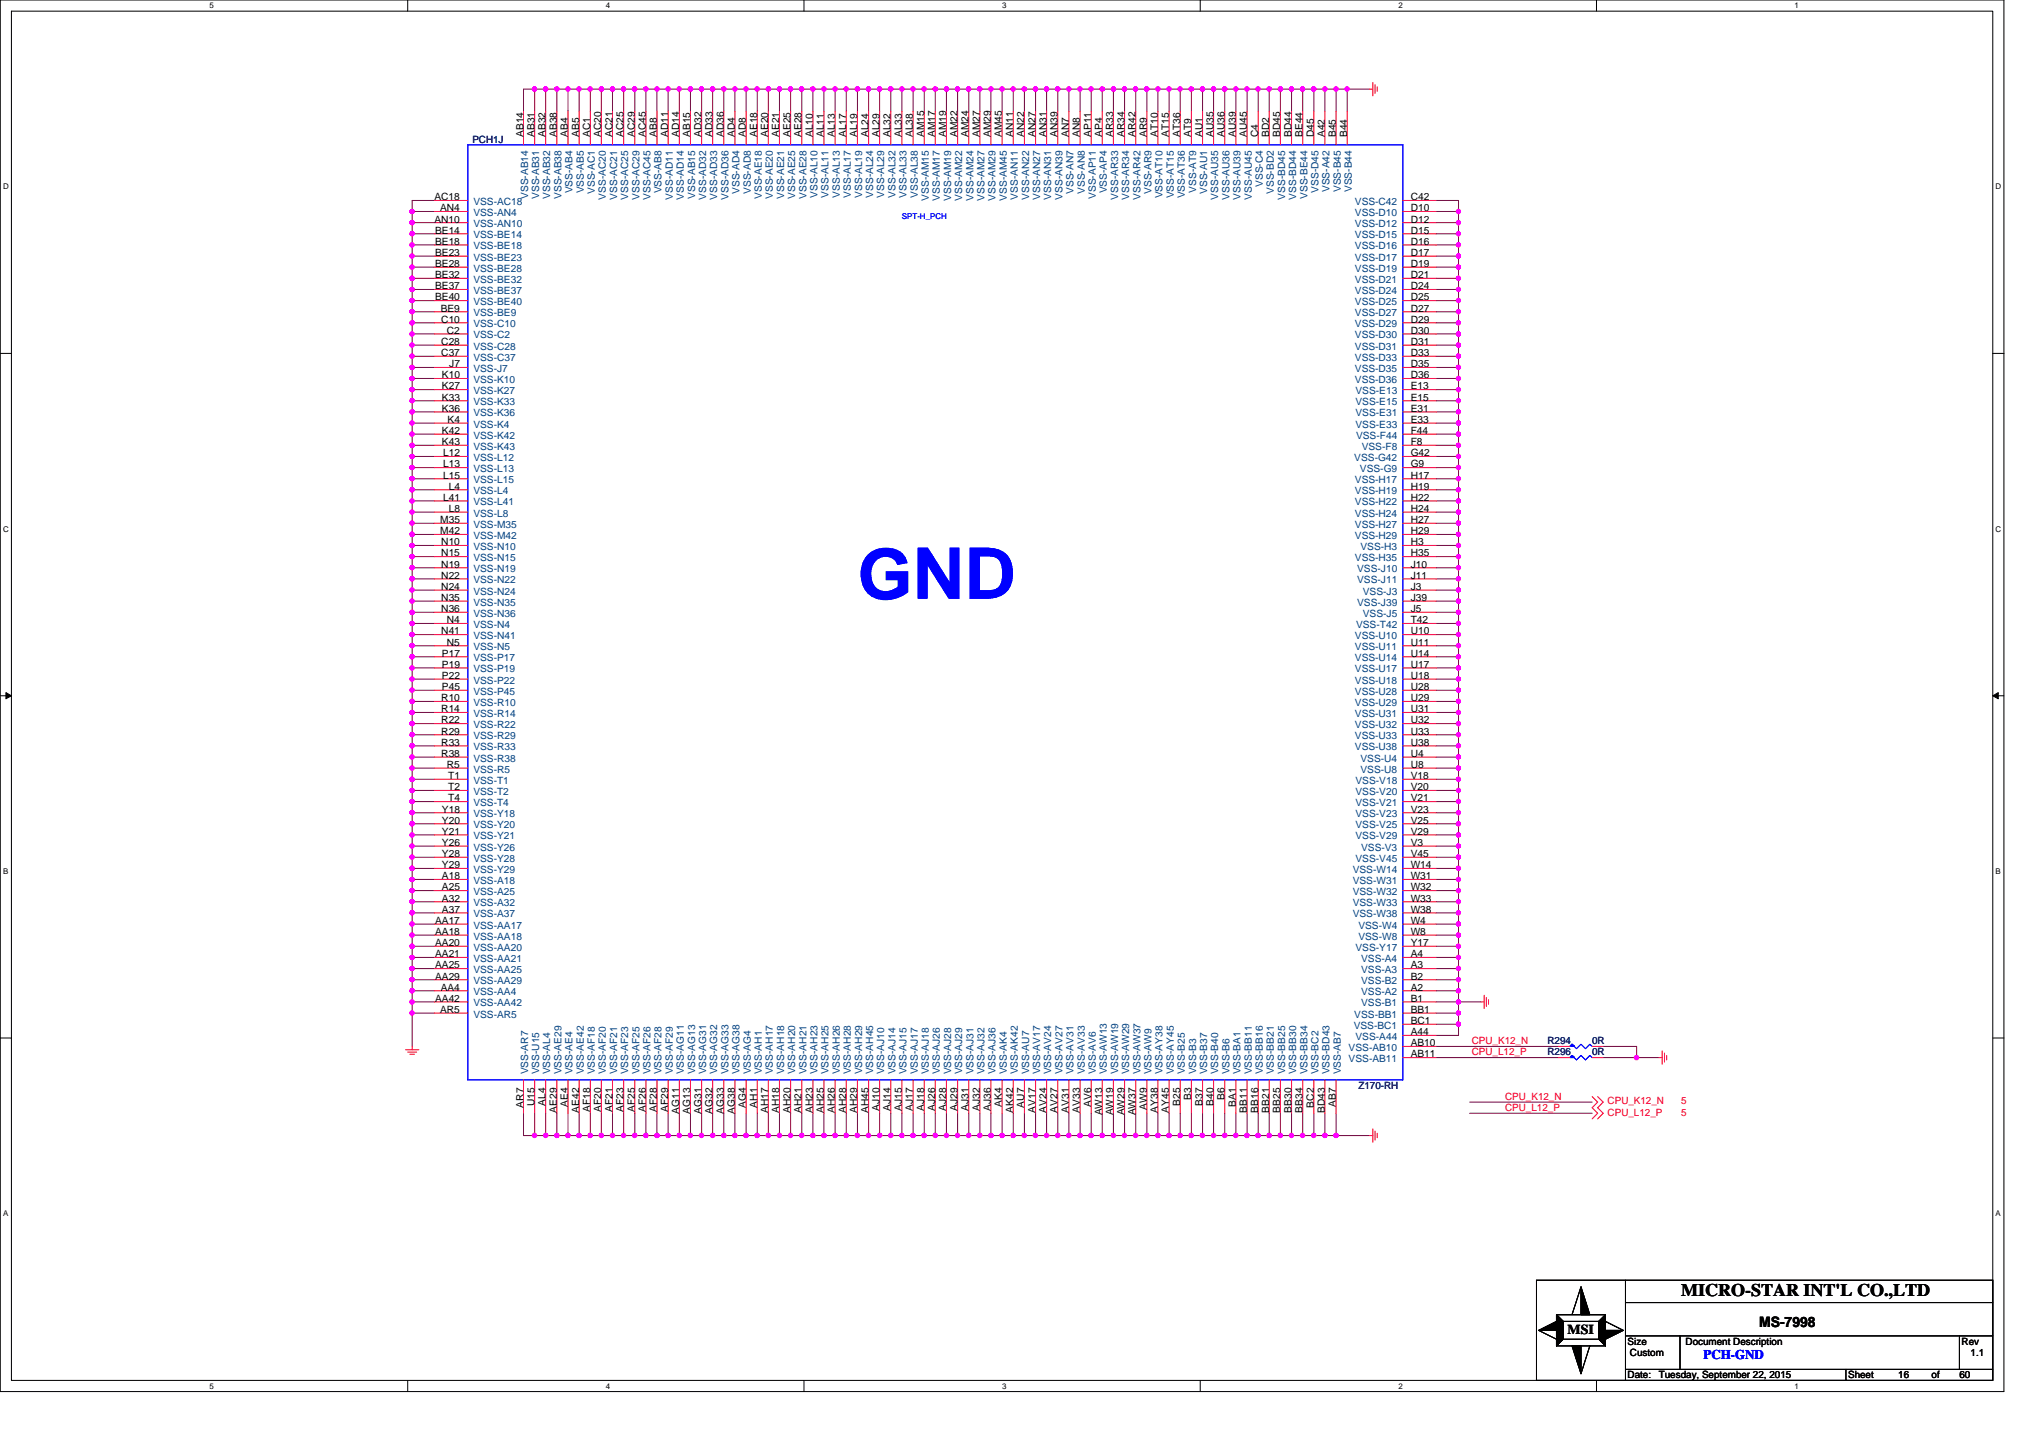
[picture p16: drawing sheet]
<svg xmlns="http://www.w3.org/2000/svg" width="297mm" height="210mm" viewBox="0 0 297 210" stroke-linecap="round" stroke-linejoin="round" font-family="sans-serif">
<defs><g id="words">
<text font-size="10.4" fill="#00f" x="125.2" y="87.4">GND</text>
<text font-size="2.6" x="245.5" y="189.3">MICRO-STAR INT'L CO.,LTD</text>
<text font-size="2.1" x="256.9" y="193.8">MS-7998</text>
<text font-size="2" x="228.9" y="194.8">MSI</text>
<text font-size="1.9" fill="#00f" x="248.8" y="198.5">PCH-GND</text>
<g font-size="1.5" fill="#000080">
<text x="69" y="20.8">PCH1J</text>
<text x="226" y="152.5">R294</text>
<text x="226" y="154.1">R296</text>
<text x="232.5" y="152.5">0R</text>
<text x="232.5" y="154.1">0R</text>
<text x="198.4" y="159">Z170-RH</text>
</g>
<g font-size="1.5">
<text x="76.4" y="20" transform="rotate(-90 76.4 20)">AB14</text>
<text x="78.1" y="20" transform="rotate(-90 78.1 20)">AB31</text>
<text x="79.7" y="20" transform="rotate(-90 79.7 20)">AB32</text>
<text x="81.3" y="20" transform="rotate(-90 81.3 20)">AB38</text>
<text x="82.9" y="20" transform="rotate(-90 82.9 20)">AB4</text>
<text x="84.6" y="20" transform="rotate(-90 84.6 20)">AB5</text>
<text x="86.2" y="20" transform="rotate(-90 86.2 20)">AC1</text>
<text x="87.8" y="20" transform="rotate(-90 87.8 20)">AC20</text>
<text x="89.4" y="20" transform="rotate(-90 89.4 20)">AC21</text>
<text x="91.1" y="20" transform="rotate(-90 91.1 20)">AC25</text>
<text x="92.7" y="20" transform="rotate(-90 92.7 20)">AC29</text>
<text x="94.3" y="20" transform="rotate(-90 94.3 20)">AC45</text>
<text x="95.9" y="20" transform="rotate(-90 95.9 20)">AB8</text>
<text x="97.6" y="20" transform="rotate(-90 97.6 20)">AD11</text>
<text x="99.2" y="20" transform="rotate(-90 99.2 20)">AD14</text>
<text x="100.8" y="20" transform="rotate(-90 100.8 20)">AB15</text>
<text x="102.4" y="20" transform="rotate(-90 102.4 20)">AD32</text>
<text x="104.1" y="20" transform="rotate(-90 104.1 20)">AD33</text>
<text x="105.7" y="20" transform="rotate(-90 105.7 20)">AD36</text>
<text x="107.3" y="20" transform="rotate(-90 107.3 20)">AD4</text>
<text x="108.9" y="20" transform="rotate(-90 108.9 20)">AD8</text>
<text x="110.6" y="20" transform="rotate(-90 110.6 20)">AE18</text>
<text x="112.2" y="20" transform="rotate(-90 112.2 20)">AE20</text>
<text x="113.8" y="20" transform="rotate(-90 113.8 20)">AE21</text>
<text x="115.4" y="20" transform="rotate(-90 115.4 20)">AE25</text>
<text x="117.1" y="20" transform="rotate(-90 117.1 20)">AE28</text>
<text x="118.7" y="20" transform="rotate(-90 118.7 20)">AL10</text>
<text x="120.3" y="20" transform="rotate(-90 120.3 20)">AL11</text>
<text x="121.9" y="20" transform="rotate(-90 121.9 20)">AL13</text>
<text x="123.6" y="20" transform="rotate(-90 123.6 20)">AL17</text>
<text x="125.2" y="20" transform="rotate(-90 125.2 20)">AL19</text>
<text x="126.8" y="20" transform="rotate(-90 126.8 20)">AL24</text>
<text x="128.4" y="20" transform="rotate(-90 128.4 20)">AL29</text>
<text x="130.1" y="20" transform="rotate(-90 130.1 20)">AL32</text>
<text x="131.7" y="20" transform="rotate(-90 131.7 20)">AL33</text>
<text x="133.3" y="20" transform="rotate(-90 133.3 20)">AL38</text>
<text x="135" y="20" transform="rotate(-90 135 20)">AM15</text>
<text x="136.6" y="20" transform="rotate(-90 136.6 20)">AM17</text>
<text x="138.2" y="20" transform="rotate(-90 138.2 20)">AM19</text>
<text x="139.8" y="20" transform="rotate(-90 139.8 20)">AM22</text>
<text x="141.5" y="20" transform="rotate(-90 141.5 20)">AM24</text>
<text x="143.1" y="20" transform="rotate(-90 143.1 20)">AM27</text>
<text x="144.7" y="20" transform="rotate(-90 144.7 20)">AM29</text>
<text x="146.3" y="20" transform="rotate(-90 146.3 20)">AM45</text>
<text x="148" y="20" transform="rotate(-90 148 20)">AN11</text>
<text x="149.6" y="20" transform="rotate(-90 149.6 20)">AN22</text>
<text x="151.2" y="20" transform="rotate(-90 151.2 20)">AN27</text>
<text x="152.8" y="20" transform="rotate(-90 152.8 20)">AN31</text>
<text x="154.5" y="20" transform="rotate(-90 154.5 20)">AN39</text>
<text x="156.1" y="20" transform="rotate(-90 156.1 20)">AN7</text>
<text x="157.7" y="20" transform="rotate(-90 157.7 20)">AN8</text>
<text x="159.3" y="20" transform="rotate(-90 159.3 20)">AP11</text>
<text x="160.9" y="20" transform="rotate(-90 160.9 20)">AP4</text>
<text x="162.6" y="20" transform="rotate(-90 162.6 20)">AR33</text>
<text x="164.2" y="20" transform="rotate(-90 164.2 20)">AR34</text>
<text x="165.8" y="20" transform="rotate(-90 165.8 20)">AR42</text>
<text x="167.5" y="20" transform="rotate(-90 167.5 20)">AR9</text>
<text x="169.1" y="20" transform="rotate(-90 169.1 20)">AT10</text>
<text x="170.7" y="20" transform="rotate(-90 170.7 20)">AT15</text>
<text x="172.3" y="20" transform="rotate(-90 172.3 20)">AT36</text>
<text x="174" y="20" transform="rotate(-90 174 20)">AT9</text>
<text x="175.6" y="20" transform="rotate(-90 175.6 20)">AU1</text>
<text x="177.2" y="20" transform="rotate(-90 177.2 20)">AU35</text>
<text x="178.8" y="20" transform="rotate(-90 178.8 20)">AU36</text>
<text x="180.5" y="20" transform="rotate(-90 180.5 20)">AU39</text>
<text x="182.1" y="20" transform="rotate(-90 182.1 20)">AU45</text>
<text x="183.7" y="20" transform="rotate(-90 183.7 20)">C4</text>
<text x="185.3" y="20" transform="rotate(-90 185.3 20)">BD2</text>
<text x="187" y="20" transform="rotate(-90 187 20)">BD45</text>
<text x="188.6" y="20" transform="rotate(-90 188.6 20)">BD44</text>
<text x="190.2" y="20" transform="rotate(-90 190.2 20)">BE44</text>
<text x="191.9" y="20" transform="rotate(-90 191.9 20)">D45</text>
<text x="193.5" y="20" transform="rotate(-90 193.5 20)">A42</text>
<text x="195.1" y="20" transform="rotate(-90 195.1 20)">B45</text>
<text x="196.7" y="20" transform="rotate(-90 196.7 20)">B44</text>
<text x="63.5" y="29.3">AC18</text>
<text x="206" y="29.3">C42</text>
<text x="63.5" y="32.5">AN10</text>
<text x="63.5" y="34.1">BE14</text>
<text x="63.5" y="35.8">BE18</text>
<text x="64.3" y="30.9">AN4</text>
<text x="206" y="30.9">D10</text>
<text x="206" y="32.5">D12</text>
<text x="206" y="34.1">D15</text>
<text x="206" y="35.8">D16</text>
<text x="63.5" y="37.4">BE23</text>
<text x="63.5" y="39">BE28</text>
<text x="63.5" y="40.6">BE32</text>
<text x="206" y="37.4">D17</text>
<text x="206" y="39">D19</text>
<text x="206" y="40.6">D21</text>
<text x="63.5" y="42.2">BE37</text>
<text x="63.5" y="43.9">BE40</text>
<text x="64.4" y="45.5">BE9</text>
<text x="64.4" y="47.1">C10</text>
<text x="206" y="42.2">D24</text>
<text x="206" y="43.9">D25</text>
<text x="206" y="45.5">D27</text>
<text x="206" y="47.1">D29</text>
<text x="64.4" y="50.4">C28</text>
<text x="64.4" y="52">C37</text>
<text x="65.3" y="48.7">C2</text>
<text x="65.6" y="53.6">J7</text>
<text x="206" y="48.7">D30</text>
<text x="206" y="50.4">D31</text>
<text x="206" y="52">D33</text>
<text x="206" y="53.6">D35</text>
<text x="64.5" y="55.2">K10</text>
<text x="64.5" y="56.9">K27</text>
<text x="64.5" y="58.5">K33</text>
<text x="206" y="56.9">E13</text>
<text x="206" y="58.5">E15</text>
<text x="206" y="55.2">D36</text>
<text x="64.5" y="60.1">K36</text>
<text x="64.5" y="63.4">K42</text>
<text x="64.5" y="65">K43</text>
<text x="65.4" y="61.8">K4</text>
<text x="206" y="63.4">F44</text>
<text x="206" y="60.1">E31</text>
<text x="206" y="61.8">E33</text>
<text x="206" y="65">F8</text>
<text x="64.7" y="66.6">L12</text>
<text x="64.7" y="68.3">L13</text>
<text x="64.7" y="69.9">L15</text>
<text x="65.5" y="71.5">L4</text>
<text x="206" y="69.9">H17</text>
<text x="206" y="71.5">H19</text>
<text x="206" y="66.6">G42</text>
<text x="206" y="68.3">G9</text>
<text x="64.3" y="76.4">M35</text>
<text x="64.7" y="73.1">L41</text>
<text x="65.5" y="74.8">L8</text>
<text x="206" y="73.1">H22</text>
<text x="206" y="74.8">H24</text>
<text x="206" y="76.4">H27</text>
<text x="64.3" y="78">M42</text>
<text x="64.4" y="79.6">N10</text>
<text x="64.4" y="81.3">N15</text>
<text x="64.4" y="82.9">N19</text>
<text x="206" y="82.9">J10</text>
<text x="206" y="78">H29</text>
<text x="206" y="81.3">H35</text>
<text x="206" y="79.6">H3</text>
<text x="64.4" y="84.5">N22</text>
<text x="64.4" y="86.1">N24</text>
<text x="64.4" y="87.8">N35</text>
<text x="64.4" y="89.4">N36</text>
<text x="206" y="84.5">J11</text>
<text x="206" y="87.8">J39</text>
<text x="206" y="86.1">J3</text>
<text x="206" y="89.4">J5</text>
<text x="64.4" y="92.6">N41</text>
<text x="64.5" y="95.9">P17</text>
<text x="65.3" y="91">N4</text>
<text x="65.3" y="94.3">N5</text>
<text x="206" y="91">T42</text>
<text x="206" y="92.6">U10</text>
<text x="206" y="94.3">U11</text>
<text x="206" y="95.9">U14</text>
<text x="64.5" y="97.5">P19</text>
<text x="64.5" y="99.1">P22</text>
<text x="64.5" y="100.8">P45</text>
<text x="206" y="97.5">U17</text>
<text x="206" y="99.1">U18</text>
<text x="206" y="100.8">U28</text>
<text x="64.4" y="102.4">R10</text>
<text x="64.4" y="104">R14</text>
<text x="64.4" y="105.6">R22</text>
<text x="64.4" y="107.3">R29</text>
<text x="206" y="102.4">U29</text>
<text x="206" y="104">U31</text>
<text x="206" y="105.6">U32</text>
<text x="206" y="107.3">U33</text>
<text x="64.4" y="108.9">R33</text>
<text x="64.4" y="110.5">R38</text>
<text x="65.3" y="112.1">R5</text>
<text x="65.4" y="113.8">T1</text>
<text x="206" y="113.8">V18</text>
<text x="206" y="108.9">U38</text>
<text x="206" y="110.5">U4</text>
<text x="206" y="112.1">U8</text>
<text x="64.5" y="118.7">Y18</text>
<text x="65.4" y="115.4">T2</text>
<text x="65.4" y="117">T4</text>
<text x="206" y="115.4">V20</text>
<text x="206" y="117">V21</text>
<text x="206" y="118.7">V23</text>
<text x="64.5" y="120.3">Y20</text>
<text x="64.5" y="121.9">Y21</text>
<text x="64.5" y="123.5">Y26</text>
<text x="64.5" y="125.2">Y28</text>
<text x="206" y="120.3">V25</text>
<text x="206" y="121.9">V29</text>
<text x="206" y="125.2">V45</text>
<text x="206" y="123.5">V3</text>
<text x="64.5" y="126.8">Y29</text>
<text x="64.5" y="128.4">A18</text>
<text x="64.5" y="130">A25</text>
<text x="64.5" y="131.7">A32</text>
<text x="206" y="126.8">W14</text>
<text x="206" y="128.4">W31</text>
<text x="206" y="130">W32</text>
<text x="206" y="131.7">W33</text>
<text x="63.5" y="134.9">AA17</text>
<text x="63.5" y="136.5">AA18</text>
<text x="64.5" y="133.3">A37</text>
<text x="206" y="133.3">W38</text>
<text x="206" y="134.9">W4</text>
<text x="206" y="136.5">W8</text>
<text x="63.5" y="138.2">AA20</text>
<text x="63.5" y="139.8">AA21</text>
<text x="63.5" y="141.4">AA25</text>
<text x="63.5" y="143">AA29</text>
<text x="206" y="138.2">Y17</text>
<text x="206" y="139.8">A4</text>
<text x="206" y="141.4">A3</text>
<text x="206" y="143">B2</text>
<text x="63.5" y="146.3">AA42</text>
<text x="64.3" y="147.9">AR5</text>
<text x="64.4" y="144.7">AA4</text>
<text x="206" y="147.9">BB1</text>
<text x="206" y="149.5">BC1</text>
<text x="206" y="144.7">A2</text>
<text x="206" y="146.3">B1</text>
<text x="206" y="152.8">AB10</text>
<text x="206" y="154.4">AB11</text>
<text x="206" y="151.2">A44</text>
<text x="76.4" y="161.7" transform="rotate(-90 76.4 161.7)">AR7</text>
<text x="78.1" y="161.6" transform="rotate(-90 78.1 161.6)">U15</text>
<text x="79.7" y="161.5" transform="rotate(-90 79.7 161.5)">AL4</text>
<text x="82.9" y="161.6" transform="rotate(-90 82.9 161.6)">AE4</text>
<text x="108.9" y="161.8" transform="rotate(-90 108.9 161.8)">AG4</text>
<text x="110.6" y="161.7" transform="rotate(-90 110.6 161.7)">AH1</text>
<text x="146.3" y="161.6" transform="rotate(-90 146.3 161.6)">AK4</text>
<text x="149.6" y="161.7" transform="rotate(-90 149.6 161.7)">AU7</text>
<text x="159.3" y="161.6" transform="rotate(-90 159.3 161.6)">AV6</text>
<text x="172.3" y="161.5" transform="rotate(-90 172.3 161.5)">B25</text>
<text x="174" y="160.7" transform="rotate(-90 174 160.7)">B3</text>
<text x="175.6" y="161.5" transform="rotate(-90 175.6 161.5)">B37</text>
<text x="177.2" y="161.5" transform="rotate(-90 177.2 161.5)">B40</text>
<text x="178.8" y="160.7" transform="rotate(-90 178.8 160.7)">B6</text>
<text x="180.5" y="161.6" transform="rotate(-90 180.5 161.6)">BA1</text>
<text x="191.9" y="161.7" transform="rotate(-90 191.9 161.7)">BC2</text>
<text x="195.1" y="161.6" transform="rotate(-90 195.1 161.6)">AB7</text>
<text x="81.3" y="162.5" transform="rotate(-90 81.3 162.5)">AE29</text>
<text x="84.6" y="162.5" transform="rotate(-90 84.6 162.5)">AE42</text>
<text x="86.2" y="162.4" transform="rotate(-90 86.2 162.4)">AF18</text>
<text x="87.8" y="162.4" transform="rotate(-90 87.8 162.4)">AF20</text>
<text x="89.4" y="162.4" transform="rotate(-90 89.4 162.4)">AF21</text>
<text x="91.1" y="162.4" transform="rotate(-90 91.1 162.4)">AF23</text>
<text x="92.7" y="162.4" transform="rotate(-90 92.7 162.4)">AF25</text>
<text x="94.3" y="162.4" transform="rotate(-90 94.3 162.4)">AF26</text>
<text x="95.9" y="162.4" transform="rotate(-90 95.9 162.4)">AF28</text>
<text x="97.6" y="162.4" transform="rotate(-90 97.6 162.4)">AF29</text>
<text x="99.2" y="162.6" transform="rotate(-90 99.2 162.6)">AG11</text>
<text x="100.8" y="162.6" transform="rotate(-90 100.8 162.6)">AG13</text>
<text x="102.4" y="162.6" transform="rotate(-90 102.4 162.6)">AG31</text>
<text x="104.1" y="162.6" transform="rotate(-90 104.1 162.6)">AG32</text>
<text x="105.7" y="162.6" transform="rotate(-90 105.7 162.6)">AG33</text>
<text x="107.3" y="162.6" transform="rotate(-90 107.3 162.6)">AG38</text>
<text x="112.2" y="162.6" transform="rotate(-90 112.2 162.6)">AH17</text>
<text x="113.8" y="162.6" transform="rotate(-90 113.8 162.6)">AH18</text>
<text x="115.4" y="162.6" transform="rotate(-90 115.4 162.6)">AH20</text>
<text x="117.1" y="162.6" transform="rotate(-90 117.1 162.6)">AH21</text>
<text x="118.7" y="162.6" transform="rotate(-90 118.7 162.6)">AH23</text>
<text x="120.3" y="162.6" transform="rotate(-90 120.3 162.6)">AH25</text>
<text x="121.9" y="162.6" transform="rotate(-90 121.9 162.6)">AH26</text>
<text x="123.6" y="162.6" transform="rotate(-90 123.6 162.6)">AH28</text>
<text x="125.2" y="162.6" transform="rotate(-90 125.2 162.6)">AH29</text>
<text x="126.8" y="162.6" transform="rotate(-90 126.8 162.6)">AH45</text>
<text x="128.4" y="162.2" transform="rotate(-90 128.4 162.2)">AJ10</text>
<text x="130.1" y="162.2" transform="rotate(-90 130.1 162.2)">AJ14</text>
<text x="131.7" y="162.2" transform="rotate(-90 131.7 162.2)">AJ15</text>
<text x="133.3" y="162.2" transform="rotate(-90 133.3 162.2)">AJ17</text>
<text x="135" y="162.2" transform="rotate(-90 135 162.2)">AJ18</text>
<text x="136.6" y="162.2" transform="rotate(-90 136.6 162.2)">AJ26</text>
<text x="138.2" y="162.2" transform="rotate(-90 138.2 162.2)">AJ28</text>
<text x="139.8" y="162.2" transform="rotate(-90 139.8 162.2)">AJ29</text>
<text x="141.5" y="162.2" transform="rotate(-90 141.5 162.2)">AJ31</text>
<text x="143.1" y="162.2" transform="rotate(-90 143.1 162.2)">AJ32</text>
<text x="144.7" y="162.2" transform="rotate(-90 144.7 162.2)">AJ36</text>
<text x="148" y="162.5" transform="rotate(-90 148 162.5)">AK42</text>
<text x="151.2" y="162.5" transform="rotate(-90 151.2 162.5)">AV17</text>
<text x="152.8" y="162.5" transform="rotate(-90 152.8 162.5)">AV24</text>
<text x="154.5" y="162.5" transform="rotate(-90 154.5 162.5)">AV27</text>
<text x="156.1" y="162.5" transform="rotate(-90 156.1 162.5)">AV31</text>
<text x="157.7" y="162.5" transform="rotate(-90 157.7 162.5)">AV33</text>
<text x="160.9" y="162.9" transform="rotate(-90 160.9 162.9)">AW13</text>
<text x="162.6" y="162.9" transform="rotate(-90 162.6 162.9)">AW19</text>
<text x="164.2" y="162.9" transform="rotate(-90 164.2 162.9)">AW29</text>
<text x="165.8" y="162.9" transform="rotate(-90 165.8 162.9)">AW37</text>
<text x="167.5" y="162.1" transform="rotate(-90 167.5 162.1)">AW9</text>
<text x="169.1" y="162.5" transform="rotate(-90 169.1 162.5)">AY38</text>
<text x="170.7" y="162.5" transform="rotate(-90 170.7 162.5)">AY45</text>
<text x="182.1" y="162.5" transform="rotate(-90 182.1 162.5)">BB11</text>
<text x="183.7" y="162.5" transform="rotate(-90 183.7 162.5)">BB16</text>
<text x="185.3" y="162.5" transform="rotate(-90 185.3 162.5)">BB21</text>
<text x="187" y="162.5" transform="rotate(-90 187 162.5)">BB25</text>
<text x="188.6" y="162.5" transform="rotate(-90 188.6 162.5)">BB30</text>
<text x="190.2" y="162.5" transform="rotate(-90 190.2 162.5)">BB34</text>
<text x="193.5" y="162.6" transform="rotate(-90 193.5 162.6)">BD43</text>
<text x="237.7" y="196.4">Size</text>
<text x="246.2" y="196.4">Document Description</text>
<text x="286.5" y="196.4">Rev</text>
<text x="237.7" y="201.3">Date:</text>
<text x="238" y="198">Custom</text>
<text x="242.2" y="201.3">Tuesday, September 22, 2015</text>
<text x="269.9" y="201.3">Sheet</text>
<text x="277.2" y="201.3">16</text>
<text x="282.1" y="201.3">of</text>
<text x="286.1" y="201.3">60</text>
<text x="287.8" y="198">1.1</text>
</g>
<g font-size="1.5" fill="#004080">
<text x="69.1" y="29.9">VSS-AC18</text>
<text x="77.1" y="29.1" transform="rotate(-90 77.1 29.1)">VSS-AB14</text>
<text x="78.8" y="29.1" transform="rotate(-90 78.8 29.1)">VSS-AB31</text>
<text x="80.4" y="29.1" transform="rotate(-90 80.4 29.1)">VSS-AB32</text>
<text x="82" y="29.1" transform="rotate(-90 82 29.1)">VSS-AB38</text>
<text x="83.6" y="28.2" transform="rotate(-90 83.6 28.2)">VSS-AB4</text>
<text x="85.3" y="28.2" transform="rotate(-90 85.3 28.2)">VSS-AB5</text>
<text x="86.9" y="28.3" transform="rotate(-90 86.9 28.3)">VSS-AC1</text>
<text x="88.5" y="29.1" transform="rotate(-90 88.5 29.1)">VSS-AC20</text>
<text x="90.1" y="29.1" transform="rotate(-90 90.1 29.1)">VSS-AC21</text>
<text x="91.8" y="29.1" transform="rotate(-90 91.8 29.1)">VSS-AC25</text>
<text x="93.4" y="29.1" transform="rotate(-90 93.4 29.1)">VSS-AC29</text>
<text x="95" y="29.1" transform="rotate(-90 95 29.1)">VSS-AC45</text>
<text x="96.6" y="28.2" transform="rotate(-90 96.6 28.2)">VSS-AB8</text>
<text x="98.3" y="29.1" transform="rotate(-90 98.3 29.1)">VSS-AD11</text>
<text x="99.9" y="29.1" transform="rotate(-90 99.9 29.1)">VSS-AD14</text>
<text x="101.5" y="29.1" transform="rotate(-90 101.5 29.1)">VSS-AB15</text>
<text x="103.1" y="29.1" transform="rotate(-90 103.1 29.1)">VSS-AD32</text>
<text x="104.8" y="29.1" transform="rotate(-90 104.8 29.1)">VSS-AD33</text>
<text x="106.4" y="29.1" transform="rotate(-90 106.4 29.1)">VSS-AD36</text>
<text x="108" y="28.3" transform="rotate(-90 108 28.3)">VSS-AD4</text>
<text x="109.6" y="28.3" transform="rotate(-90 109.6 28.3)">VSS-AD8</text>
<text x="111.3" y="29.1" transform="rotate(-90 111.3 29.1)">VSS-AE18</text>
<text x="112.9" y="29.1" transform="rotate(-90 112.9 29.1)">VSS-AE20</text>
<text x="114.5" y="29.1" transform="rotate(-90 114.5 29.1)">VSS-AE21</text>
<text x="116.1" y="29.1" transform="rotate(-90 116.1 29.1)">VSS-AE25</text>
<text x="117.8" y="29.1" transform="rotate(-90 117.8 29.1)">VSS-AE28</text>
<text x="119.4" y="28.9" transform="rotate(-90 119.4 28.9)">VSS-AL10</text>
<text x="121" y="28.9" transform="rotate(-90 121 28.9)">VSS-AL11</text>
<text x="122.6" y="28.9" transform="rotate(-90 122.6 28.9)">VSS-AL13</text>
<text x="124.3" y="28.9" transform="rotate(-90 124.3 28.9)">VSS-AL17</text>
<text x="125.9" y="28.9" transform="rotate(-90 125.9 28.9)">VSS-AL19</text>
<text x="127.5" y="28.9" transform="rotate(-90 127.5 28.9)">VSS-AL24</text>
<text x="129.1" y="28.9" transform="rotate(-90 129.1 28.9)">VSS-AL29</text>
<text x="130.8" y="28.9" transform="rotate(-90 130.8 28.9)">VSS-AL32</text>
<text x="132.4" y="28.9" transform="rotate(-90 132.4 28.9)">VSS-AL33</text>
<text x="134" y="28.9" transform="rotate(-90 134 28.9)">VSS-AL38</text>
<text x="135.7" y="29.3" transform="rotate(-90 135.7 29.3)">VSS-AM15</text>
<text x="137.3" y="29.3" transform="rotate(-90 137.3 29.3)">VSS-AM17</text>
<text x="138.9" y="29.3" transform="rotate(-90 138.9 29.3)">VSS-AM19</text>
<text x="140.5" y="29.3" transform="rotate(-90 140.5 29.3)">VSS-AM22</text>
<text x="142.2" y="29.3" transform="rotate(-90 142.2 29.3)">VSS-AM24</text>
<text x="143.8" y="29.3" transform="rotate(-90 143.8 29.3)">VSS-AM27</text>
<text x="145.4" y="29.3" transform="rotate(-90 145.4 29.3)">VSS-AM29</text>
<text x="147" y="29.3" transform="rotate(-90 147 29.3)">VSS-AM45</text>
<text x="148.7" y="29.1" transform="rotate(-90 148.7 29.1)">VSS-AN11</text>
<text x="150.3" y="29.1" transform="rotate(-90 150.3 29.1)">VSS-AN22</text>
<text x="151.9" y="29.1" transform="rotate(-90 151.9 29.1)">VSS-AN27</text>
<text x="153.5" y="29.1" transform="rotate(-90 153.5 29.1)">VSS-AN31</text>
<text x="155.1" y="29.1" transform="rotate(-90 155.1 29.1)">VSS-AN39</text>
<text x="156.8" y="28.3" transform="rotate(-90 156.8 28.3)">VSS-AN7</text>
<text x="158.4" y="28.3" transform="rotate(-90 158.4 28.3)">VSS-AN8</text>
<text x="160" y="29.1" transform="rotate(-90 160 29.1)">VSS-AP11</text>
<text x="161.6" y="28.2" transform="rotate(-90 161.6 28.2)">VSS-AP4</text>
<text x="163.3" y="29.1" transform="rotate(-90 163.3 29.1)">VSS-AR33</text>
<text x="164.9" y="29.1" transform="rotate(-90 164.9 29.1)">VSS-AR34</text>
<text x="166.5" y="29.1" transform="rotate(-90 166.5 29.1)">VSS-AR42</text>
<text x="168.2" y="28.3" transform="rotate(-90 168.2 28.3)">VSS-AR9</text>
<text x="169.8" y="29" transform="rotate(-90 169.8 29)">VSS-AT10</text>
<text x="171.4" y="29" transform="rotate(-90 171.4 29)">VSS-AT15</text>
<text x="173" y="29" transform="rotate(-90 173 29)">VSS-AT36</text>
<text x="174.7" y="28.2" transform="rotate(-90 174.7 28.2)">VSS-AT9</text>
<text x="176.3" y="28.3" transform="rotate(-90 176.3 28.3)">VSS-AU1</text>
<text x="177.9" y="29.1" transform="rotate(-90 177.9 29.1)">VSS-AU35</text>
<text x="179.5" y="29.1" transform="rotate(-90 179.5 29.1)">VSS-AU36</text>
<text x="181.2" y="29.1" transform="rotate(-90 181.2 29.1)">VSS-AU39</text>
<text x="182.8" y="29.1" transform="rotate(-90 182.8 29.1)">VSS-AU45</text>
<text x="184.4" y="27.3" transform="rotate(-90 184.4 27.3)">VSS-C4</text>
<text x="186" y="28.3" transform="rotate(-90 186 28.3)">VSS-BD2</text>
<text x="187.7" y="29.1" transform="rotate(-90 187.7 29.1)">VSS-BD45</text>
<text x="189.3" y="29.1" transform="rotate(-90 189.3 29.1)">VSS-BD44</text>
<text x="190.9" y="29.1" transform="rotate(-90 190.9 29.1)">VSS-BE44</text>
<text x="192.5" y="28.2" transform="rotate(-90 192.5 28.2)">VSS-D45</text>
<text x="194.2" y="28.1" transform="rotate(-90 194.2 28.1)">VSS-A42</text>
<text x="195.8" y="28.1" transform="rotate(-90 195.8 28.1)">VSS-B45</text>
<text x="197.4" y="28.1" transform="rotate(-90 197.4 28.1)">VSS-B44</text>
<text x="197.9" y="29.9">VSS-C42</text>
<text x="69.1" y="31.5">VSS-AN4</text>
<text x="69.1" y="33.2">VSS-AN10</text>
<text x="69.1" y="34.8">VSS-BE14</text>
<text x="197.9" y="31.5">VSS-D10</text>
<text x="197.9" y="33.2">VSS-D12</text>
<text x="197.9" y="34.8">VSS-D15</text>
<text x="69.1" y="36.4">VSS-BE18</text>
<text x="69.1" y="38.1">VSS-BE23</text>
<text x="69.1" y="39.7">VSS-BE28</text>
<text x="69.1" y="41.3">VSS-BE32</text>
<text x="197.9" y="36.4">VSS-D16</text>
<text x="197.9" y="38.1">VSS-D17</text>
<text x="197.9" y="39.7">VSS-D19</text>
<text x="197.9" y="41.3">VSS-D21</text>
<text x="69.1" y="42.9">VSS-BE37</text>
<text x="69.1" y="44.6">VSS-BE40</text>
<text x="69.1" y="46.2">VSS-BE9</text>
<text x="69.1" y="47.8">VSS-C10</text>
<text x="197.9" y="42.9">VSS-D24</text>
<text x="197.9" y="44.6">VSS-D25</text>
<text x="197.9" y="46.2">VSS-D27</text>
<text x="197.9" y="47.8">VSS-D29</text>
<text x="69.1" y="49.4">VSS-C2</text>
<text x="69.1" y="51.1">VSS-C28</text>
<text x="69.1" y="52.7">VSS-C37</text>
<text x="197.9" y="49.4">VSS-D30</text>
<text x="197.9" y="51.1">VSS-D31</text>
<text x="197.9" y="52.7">VSS-D33</text>
<text x="69.1" y="54.3">VSS-J7</text>
<text x="69.1" y="55.9">VSS-K10</text>
<text x="69.1" y="57.6">VSS-K27</text>
<text x="69.1" y="59.2">VSS-K33</text>
<text x="197.9" y="54.3">VSS-D35</text>
<text x="197.9" y="55.9">VSS-D36</text>
<text x="197.9" y="57.6">VSS-E13</text>
<text x="197.9" y="59.2">VSS-E15</text>
<text x="69.1" y="60.8">VSS-K36</text>
<text x="69.1" y="62.4">VSS-K4</text>
<text x="69.1" y="64.1">VSS-K42</text>
<text x="69.1" y="65.7">VSS-K43</text>
<text x="197.9" y="60.8">VSS-E31</text>
<text x="197.9" y="62.4">VSS-E33</text>
<text x="198" y="64.1">VSS-F44</text>
<text x="198.9" y="65.7">VSS-F8</text>
<text x="69.1" y="67.3">VSS-L12</text>
<text x="69.1" y="68.9">VSS-L13</text>
<text x="69.1" y="70.6">VSS-L15</text>
<text x="197.8" y="67.3">VSS-G42</text>
<text x="197.9" y="70.6">VSS-H17</text>
<text x="198.6" y="68.9">VSS-G9</text>
<text x="69.1" y="72.2">VSS-L4</text>
<text x="69.1" y="73.8">VSS-L41</text>
<text x="69.1" y="75.4">VSS-L8</text>
<text x="69.1" y="77.1">VSS-M35</text>
<text x="197.9" y="72.2">VSS-H19</text>
<text x="197.9" y="73.8">VSS-H22</text>
<text x="197.9" y="75.4">VSS-H24</text>
<text x="197.9" y="77.1">VSS-H27</text>
<text x="69.1" y="78.7">VSS-M42</text>
<text x="69.1" y="80.3">VSS-N10</text>
<text x="69.1" y="81.9">VSS-N15</text>
<text x="69.1" y="83.6">VSS-N19</text>
<text x="197.9" y="78.7">VSS-H29</text>
<text x="197.9" y="81.9">VSS-H35</text>
<text x="198.2" y="83.6">VSS-J10</text>
<text x="198.7" y="80.3">VSS-H3</text>
<text x="69.1" y="85.2">VSS-N22</text>
<text x="69.1" y="86.8">VSS-N24</text>
<text x="69.1" y="88.4">VSS-N35</text>
<text x="198.2" y="85.2">VSS-J11</text>
<text x="198.2" y="88.4">VSS-J39</text>
<text x="199" y="86.8">VSS-J3</text>
<text x="69.1" y="90.1">VSS-N36</text>
<text x="69.1" y="91.7">VSS-N4</text>
<text x="69.1" y="93.3">VSS-N41</text>
<text x="69.1" y="95">VSS-N5</text>
<text x="197.9" y="93.3">VSS-U10</text>
<text x="197.9" y="95">VSS-U11</text>
<text x="198" y="91.7">VSS-T42</text>
<text x="199" y="90.1">VSS-J5</text>
<text x="69.1" y="96.6">VSS-P17</text>
<text x="69.1" y="98.2">VSS-P19</text>
<text x="69.1" y="99.8">VSS-P22</text>
<text x="69.1" y="101.5">VSS-P45</text>
<text x="197.9" y="96.6">VSS-U14</text>
<text x="197.9" y="98.2">VSS-U17</text>
<text x="197.9" y="99.8">VSS-U18</text>
<text x="197.9" y="101.5">VSS-U28</text>
<text x="69.1" y="103.1">VSS-R10</text>
<text x="69.1" y="104.7">VSS-R14</text>
<text x="69.1" y="106.3">VSS-R22</text>
<text x="69.1" y="107.9">VSS-R29</text>
<text x="197.9" y="103.1">VSS-U29</text>
<text x="197.9" y="104.7">VSS-U31</text>
<text x="197.9" y="106.3">VSS-U32</text>
<text x="197.9" y="107.9">VSS-U33</text>
<text x="69.1" y="109.6">VSS-R33</text>
<text x="69.1" y="111.2">VSS-R38</text>
<text x="69.1" y="112.8">VSS-R5</text>
<text x="197.9" y="109.6">VSS-U38</text>
<text x="198.7" y="111.2">VSS-U4</text>
<text x="198.7" y="112.8">VSS-U8</text>
<text x="69.1" y="114.4">VSS-T1</text>
<text x="69.1" y="116.1">VSS-T2</text>
<text x="69.1" y="117.7">VSS-T4</text>
<text x="69.1" y="119.3">VSS-Y18</text>
<text x="197.9" y="114.4">VSS-V18</text>
<text x="197.9" y="116.1">VSS-V20</text>
<text x="197.9" y="117.7">VSS-V21</text>
<text x="197.9" y="119.3">VSS-V23</text>
<text x="69.1" y="120.9">VSS-Y20</text>
<text x="69.1" y="122.6">VSS-Y21</text>
<text x="69.1" y="124.2">VSS-Y26</text>
<text x="69.1" y="125.8">VSS-Y28</text>
<text x="197.9" y="120.9">VSS-V25</text>
<text x="197.9" y="122.6">VSS-V29</text>
<text x="197.9" y="125.8">VSS-V45</text>
<text x="198.8" y="124.2">VSS-V3</text>
<text x="69.1" y="127.5">VSS-Y29</text>
<text x="69.1" y="129.1">VSS-A18</text>
<text x="69.1" y="130.7">VSS-A25</text>
<text x="197.5" y="127.5">VSS-W14</text>
<text x="197.5" y="129.1">VSS-W31</text>
<text x="197.5" y="130.7">VSS-W32</text>
<text x="69.1" y="132.3">VSS-A32</text>
<text x="69.1" y="134">VSS-A37</text>
<text x="69.1" y="135.6">VSS-AA17</text>
<text x="69.1" y="137.2">VSS-AA18</text>
<text x="197.5" y="132.3">VSS-W33</text>
<text x="197.5" y="134">VSS-W38</text>
<text x="198.4" y="135.6">VSS-W4</text>
<text x="198.4" y="137.2">VSS-W8</text>
<text x="69.1" y="138.8">VSS-AA20</text>
<text x="69.1" y="140.5">VSS-AA21</text>
<text x="69.1" y="142.1">VSS-AA25</text>
<text x="69.1" y="143.7">VSS-AA29</text>
<text x="197.9" y="138.8">VSS-Y17</text>
<text x="198.8" y="140.5">VSS-A4</text>
<text x="198.8" y="142.1">VSS-A3</text>
<text x="198.8" y="143.7">VSS-B2</text>
<text x="69.1" y="148.6">VSS-AR5</text>
<text x="69.1" y="145.3">VSS-AA4</text>
<text x="69.1" y="147">VSS-AA42</text>
<text x="197.8" y="148.6">VSS-BB1</text>
<text x="198.8" y="145.3">VSS-A2</text>
<text x="198.8" y="147">VSS-B1</text>
<text x="197" y="153.5">VSS-AB10</text>
<text x="197" y="155.1">VSS-AB11</text>
<text x="197.7" y="150.2">VSS-BC1</text>
<text x="197.9" y="151.8">VSS-A44</text>
<text x="77.1" y="156.9" transform="rotate(-90 77.1 156.9)">VSS-AR7</text>
<text x="78.8" y="156.9" transform="rotate(-90 78.8 156.9)">VSS-U15</text>
<text x="80.4" y="156.9" transform="rotate(-90 80.4 156.9)">VSS-AL4</text>
<text x="82" y="156.9" transform="rotate(-90 82 156.9)">VSS-AE29</text>
<text x="83.6" y="156.9" transform="rotate(-90 83.6 156.9)">VSS-AE4</text>
<text x="85.3" y="156.9" transform="rotate(-90 85.3 156.9)">VSS-AE42</text>
<text x="86.9" y="156.9" transform="rotate(-90 86.9 156.9)">VSS-AF18</text>
<text x="88.5" y="156.9" transform="rotate(-90 88.5 156.9)">VSS-AF20</text>
<text x="90.1" y="156.9" transform="rotate(-90 90.1 156.9)">VSS-AF21</text>
<text x="91.8" y="156.9" transform="rotate(-90 91.8 156.9)">VSS-AF23</text>
<text x="93.4" y="156.9" transform="rotate(-90 93.4 156.9)">VSS-AF25</text>
<text x="95" y="156.9" transform="rotate(-90 95 156.9)">VSS-AF26</text>
<text x="96.6" y="156.9" transform="rotate(-90 96.6 156.9)">VSS-AF28</text>
<text x="98.3" y="156.9" transform="rotate(-90 98.3 156.9)">VSS-AF29</text>
<text x="99.9" y="156.9" transform="rotate(-90 99.9 156.9)">VSS-AG11</text>
<text x="101.5" y="156.9" transform="rotate(-90 101.5 156.9)">VSS-AG13</text>
<text x="103.1" y="156.9" transform="rotate(-90 103.1 156.9)">VSS-AG31</text>
<text x="104.8" y="156.9" transform="rotate(-90 104.8 156.9)">VSS-AG32</text>
<text x="106.4" y="156.9" transform="rotate(-90 106.4 156.9)">VSS-AG33</text>
<text x="108" y="156.9" transform="rotate(-90 108 156.9)">VSS-AG38</text>
<text x="109.6" y="156.9" transform="rotate(-90 109.6 156.9)">VSS-AG4</text>
<text x="111.3" y="156.9" transform="rotate(-90 111.3 156.9)">VSS-AH1</text>
<text x="112.9" y="156.9" transform="rotate(-90 112.9 156.9)">VSS-AH17</text>
<text x="114.5" y="156.9" transform="rotate(-90 114.5 156.9)">VSS-AH18</text>
<text x="116.1" y="156.9" transform="rotate(-90 116.1 156.9)">VSS-AH20</text>
<text x="117.8" y="156.9" transform="rotate(-90 117.8 156.9)">VSS-AH21</text>
<text x="119.4" y="156.9" transform="rotate(-90 119.4 156.9)">VSS-AH23</text>
<text x="121" y="156.9" transform="rotate(-90 121 156.9)">VSS-AH25</text>
<text x="122.6" y="156.9" transform="rotate(-90 122.6 156.9)">VSS-AH26</text>
<text x="124.3" y="156.9" transform="rotate(-90 124.3 156.9)">VSS-AH28</text>
<text x="125.9" y="156.9" transform="rotate(-90 125.9 156.9)">VSS-AH29</text>
<text x="127.5" y="156.9" transform="rotate(-90 127.5 156.9)">VSS-AH45</text>
<text x="129.1" y="156.9" transform="rotate(-90 129.1 156.9)">VSS-AJ10</text>
<text x="130.8" y="156.9" transform="rotate(-90 130.8 156.9)">VSS-AJ14</text>
<text x="132.4" y="156.9" transform="rotate(-90 132.4 156.9)">VSS-AJ15</text>
<text x="134" y="156.9" transform="rotate(-90 134 156.9)">VSS-AJ17</text>
<text x="135.7" y="156.9" transform="rotate(-90 135.7 156.9)">VSS-AJ18</text>
<text x="137.3" y="156.9" transform="rotate(-90 137.3 156.9)">VSS-AJ26</text>
<text x="138.9" y="156.9" transform="rotate(-90 138.9 156.9)">VSS-AJ28</text>
<text x="140.5" y="156.9" transform="rotate(-90 140.5 156.9)">VSS-AJ29</text>
<text x="142.2" y="156.9" transform="rotate(-90 142.2 156.9)">VSS-AJ31</text>
<text x="143.8" y="156.9" transform="rotate(-90 143.8 156.9)">VSS-AJ32</text>
<text x="145.4" y="156.9" transform="rotate(-90 145.4 156.9)">VSS-AJ36</text>
<text x="147" y="156.9" transform="rotate(-90 147 156.9)">VSS-AK4</text>
<text x="148.7" y="156.9" transform="rotate(-90 148.7 156.9)">VSS-AK42</text>
<text x="150.3" y="156.9" transform="rotate(-90 150.3 156.9)">VSS-AU7</text>
<text x="151.9" y="156.9" transform="rotate(-90 151.9 156.9)">VSS-AV17</text>
<text x="153.5" y="156.9" transform="rotate(-90 153.5 156.9)">VSS-AV24</text>
<text x="155.1" y="156.9" transform="rotate(-90 155.1 156.9)">VSS-AV27</text>
<text x="156.8" y="156.9" transform="rotate(-90 156.8 156.9)">VSS-AV31</text>
<text x="158.4" y="156.9" transform="rotate(-90 158.4 156.9)">VSS-AV33</text>
<text x="160" y="156.9" transform="rotate(-90 160 156.9)">VSS-AV6</text>
<text x="161.6" y="156.9" transform="rotate(-90 161.6 156.9)">VSS-AW13</text>
<text x="163.3" y="156.9" transform="rotate(-90 163.3 156.9)">VSS-AW19</text>
<text x="164.9" y="156.9" transform="rotate(-90 164.9 156.9)">VSS-AW29</text>
<text x="166.5" y="156.9" transform="rotate(-90 166.5 156.9)">VSS-AW37</text>
<text x="168.2" y="156.9" transform="rotate(-90 168.2 156.9)">VSS-AW9</text>
<text x="169.8" y="156.9" transform="rotate(-90 169.8 156.9)">VSS-AY38</text>
<text x="171.4" y="156.9" transform="rotate(-90 171.4 156.9)">VSS-AY45</text>
<text x="173" y="156.9" transform="rotate(-90 173 156.9)">VSS-B25</text>
<text x="174.7" y="156.9" transform="rotate(-90 174.7 156.9)">VSS-B3</text>
<text x="176.3" y="156.9" transform="rotate(-90 176.3 156.9)">VSS-B37</text>
<text x="177.9" y="156.9" transform="rotate(-90 177.9 156.9)">VSS-B40</text>
<text x="179.5" y="156.9" transform="rotate(-90 179.5 156.9)">VSS-B6</text>
<text x="181.2" y="156.9" transform="rotate(-90 181.2 156.9)">VSS-BA1</text>
<text x="182.8" y="156.9" transform="rotate(-90 182.8 156.9)">VSS-BB11</text>
<text x="184.4" y="156.9" transform="rotate(-90 184.4 156.9)">VSS-BB16</text>
<text x="186" y="156.9" transform="rotate(-90 186 156.9)">VSS-BB21</text>
<text x="187.7" y="156.9" transform="rotate(-90 187.7 156.9)">VSS-BB25</text>
<text x="189.3" y="156.9" transform="rotate(-90 189.3 156.9)">VSS-BB30</text>
<text x="190.9" y="156.9" transform="rotate(-90 190.9 156.9)">VSS-BB34</text>
<text x="192.5" y="156.9" transform="rotate(-90 192.5 156.9)">VSS-BC2</text>
<text x="194.2" y="156.9" transform="rotate(-90 194.2 156.9)">VSS-BD43</text>
<text x="195.8" y="156.9" transform="rotate(-90 195.8 156.9)">VSS-AB7</text>
</g>
<g font-size="1.5" fill="#f00">
<text x="214.9" y="152.5">CPU_K12_N</text>
<text x="214.9" y="154.1">CPU_L12_P</text>
<text x="219.8" y="160.6">CPU_K12_N</text>
<text x="234.8" y="161.3">CPU_K12_N</text>
<text x="245.5" y="161.3">5</text>
<text x="219.8" y="162.2">CPU_L12_P</text>
<text x="234.8" y="162.9">CPU_L12_P</text>
<text x="245.5" y="162.9">5</text>
</g>
<g font-size="1.2">
<text x="30.6" y="1.2">5</text>
<text x="88.5" y="1.2">4</text>
<text x="146.3" y="1.2">3</text>
<text x="204.2" y="1.2">2</text>
<text x="262.1" y="1.2">1</text>
<text x=".5" y="27.6">D</text>
<text x="291.4" y="27.6">D</text>
<text x=".5" y="77.6">C</text>
<text x="291.4" y="77.6">C</text>
<text x=".5" y="127.6">B</text>
<text x="291.4" y="127.6">B</text>
<text x=".5" y="177.6">A</text>
<text x="291.4" y="177.6">A</text>
<text x="30.6" y="202.8">5</text>
<text x="88.5" y="202.8">4</text>
<text x="146.3" y="202.8">3</text>
<text x="204.2" y="202.8">2</text>
<text x="262.1" y="202.8">1</text>
</g>
<text font-size="1.2" fill="#00f" x="131.7" y="31.9">SPT-H_PCH</text>
</g></defs>
<path d="M0 0h292.6v203.2h-292.6zM1.7 1.6h289.3v200h-289.3z" fill="none" stroke="#000" stroke-width=".15"/>
<g fill="#fff">
<path d="M30.6 .2h.6v1.3h-.6z"/>
<path d="M30.6 201.8h.6v1.3h-.6z"/>
</g>
<path d="M59.5 0v1.6M59.5 201.6v1.6" fill="none" stroke="#000" stroke-width=".15"/>
<g fill="#fff">
<path d="M88.5 .2h.6v1.3h-.6z"/>
<path d="M88.5 201.8h.6v1.3h-.6z"/>
</g>
<path d="M117.4 0v1.6M117.4 201.6v1.6" fill="none" stroke="#000" stroke-width=".15"/>
<g fill="#fff">
<path d="M146.3 .2h.7v1.3h-.7z"/>
<path d="M146.3 201.8h.7v1.3h-.7z"/>
</g>
<path d="M175.3 0v1.6M175.3 201.6v1.6" fill="none" stroke="#000" stroke-width=".15"/>
<g fill="#fff">
<path d="M204.2 .2h.6v1.3h-.6z"/>
<path d="M204.2 201.8h.6v1.3h-.6z"/>
</g>
<path d="M233.1 0v1.6M233.1 201.6v1.6" fill="none" stroke="#000" stroke-width=".15"/>
<g fill="#fff">
<path d="M262.1 .2h.6v1.3h-.6z"/>
<path d="M262.1 201.8h.6v1.3h-.6z"/>
<path d="M.5 26.6h.8v1.3h-.8z"/>
<path d="M291.4 26.6h.9v1.3h-.9z"/>
<path d="M.5 76.6h.8v1.3h-.8z"/>
<path d="M291.4 76.6h.9v1.3h-.9z"/>
</g>
<path d="M0 51.6h1.7M291 51.6h1.6" fill="none" stroke="#000" stroke-width=".15"/>
<g fill="#fff">
<path d="M.5 126.6h.7v1.3h-.7z"/>
<path d="M291.4 126.6h.8v1.3h-.8z"/>
</g>
<path d="M0 101.6h1.7M291 101.6h1.6" fill="none" stroke="#000" stroke-width=".15"/>
<path d="M.9 101.1l.8 .5-.8 .4zM291 101.6l.8-.5v.9z" fill="#000" stroke="#000" stroke-width=".15"/>
<g fill="#fff">
<path d="M.5 176.6h.7v1.2h-.7z"/>
<path d="M291.4 176.6h.8v1.2h-.8z"/>
</g>
<g fill="none" stroke="#000" stroke-width=".15">
<path d="M0 151.6h1.7M291 151.6h1.6M224.4 186.9h66.6v14.7h-66.6zM224.7 194.3l2.6 1.3M227.3 192h7.2v4.5h-7.2zM227.3 192l1 1M228.3 193h5.2v2.6h-5.2zM228.3 195.6l-1 .9M230.9 187.9l-1.3 4.1M232.2 196.5l-1.3 4.1M233.5 195.6l1 .9M234.5 193l2.6 1.3"/>
<path d="M234.5 192l-1 1M237.4 190.2h53.6M237.4 186.9v14.7M237.4 200h53.6M237.4 195.1h53.6M245.3 195.1v4.9M269.6 200v1.6M286.1 195.1v4.9"/>
</g>
<g fill="none" stroke="#800040" stroke-width=".15">
<path d="M78.1 13h-1.6v3.3M78.1 13v3.3M78.1 13h1.6M79.7 13h1.6M79.7 13v3.3M81.3 13h1.6M81.3 13v3.3M82.9 13v3.3M82.9 13h1.7M84.6 13h1.6M84.6 13v3.3M86.2 13h1.6"/>
<path d="M86.2 13v3.3M87.8 13h1.6M87.8 13v3.3M89.4 13h1.7M89.4 13v3.3M91.1 13v3.3M91.1 13h1.6M92.7 13h1.6M92.7 13v3.3M94.3 13h1.6M94.3 13v3.3M95.9 13v3.3"/>
<path d="M95.9 13h1.7M97.6 13h1.6M97.6 13v3.3M99.2 13h1.6M99.2 13v3.3M100.8 13h1.7M100.8 13v3.3M102.5 13v3.3M102.5 13h1.6M104.1 13h1.6M104.1 13v3.3M105.7 13v3.3"/>
<path d="M105.7 13h1.6M107.3 13h1.7M107.3 13v3.3M109 13h1.6M109 13v3.3M110.6 13h1.6M110.6 13v3.3M112.2 13h1.6M112.2 13v3.3M113.8 13v3.3M113.8 13h1.7M115.5 13h1.6"/>
<path d="M115.5 13v3.3M117.1 13h1.6M117.1 13v3.3M118.7 13h1.6M118.7 13v3.3M120.3 13h1.7M120.3 13v3.3M122 13h1.6M122 13v3.3M123.6 13h1.6M123.6 13v3.3M125.2 13h1.6"/>
<path d="M125.2 13v3.3M126.8 13h1.7M126.8 13v3.3M128.5 13v3.3M128.5 13h1.6M130.1 13h1.6M130.1 13v3.3M131.7 13h1.6M131.7 13v3.3M133.3 13h1.7M133.3 13v3.3M135 13h1.6"/>
<path d="M135 13v3.3M136.6 13v3.3M136.6 13h1.6M138.2 13h1.6M138.2 13v3.3M139.8 13h1.7M139.8 13v3.3M141.5 13h1.6M141.5 13v3.3M143.1 13h1.6M143.1 13v3.3M144.7 13h1.6"/>
<path d="M144.7 13v3.3M146.3 13h1.7M146.3 13v3.3M148 13h1.6M148 13v3.3M149.6 13v3.3M149.6 13h1.6M151.2 13h1.6M151.2 13v3.3M152.8 13h1.7M152.8 13v3.3M154.5 13h1.6"/>
<path d="M154.5 13v3.3M156.1 13h1.6M156.1 13v3.3M157.7 13h1.7M157.7 13v3.3M159.4 13v3.3M159.4 13h1.6M161 13h1.6M161 13v3.3M162.6 13h1.6M162.6 13v3.3M164.2 13h1.7"/>
<path d="M164.2 13v3.3M165.9 13h1.6M165.9 13v3.3M167.5 13h1.6M167.5 13v3.3M169.1 13h1.6M169.1 13v3.3M170.7 13h1.7M170.7 13v3.3M172.4 13h1.6M172.4 13v3.3M174 13h1.6"/>
<path d="M174 13v3.3M175.6 13h1.6M175.6 13v3.3M177.2 13h1.7M177.2 13v3.3M178.9 13h1.6M178.9 13v3.3M180.5 13h1.6M180.5 13v3.3M182.1 13h1.6M182.1 13v3.3M183.7 13h1.7"/>
<path d="M183.7 13v3.3M185.4 13h1.6M185.4 13v3.3M187 13h1.6M187 13v3.3M188.6 13h1.6M188.6 13v3.3M190.2 13h1.7M190.2 13v3.3M191.9 13h1.6M191.9 13v3.3M193.5 13h1.6"/>
<path d="M193.5 13v3.3M195.1 13h1.6M195.1 13v3.3M196.7 13h3.3M196.7 13v3.3M60.2 39v1.6M60.2 32.5v1.6M60.2 30.9v1.6M60.2 37.4v1.6M60.2 35.8v1.6M60.2 34.1v1.7M60.2 39h3.2"/>
<path d="M60.2 32.5h3.2M60.2 34.1h3.2M60.2 30.9h3.2M60.2 37.4h3.2M60.2 35.8h3.2M63.4 29.3h-3.2v1.6M209.7 29.3h3.3v1.6M209.7 30.9h3.3M209.7 32.5h3.3M209.7 34.1h3.3M209.7 35.8h3.3M209.7 37.4h3.3"/>
<path d="M209.7 39h3.3M213 30.9v1.6M213 34.1v1.7M213 32.5v1.6M213 35.8v1.6M213 39v1.6M213 37.4v1.6M60.2 55.3v1.6M60.2 48.8v1.6M60.2 53.7v1.6M60.2 47.1v1.7M60.2 43.9v1.6"/>
<path d="M60.2 52v1.7M60.2 50.4v1.6M60.2 45.5v1.6M60.2 42.3v1.6M60.2 58.5v1.7M60.2 40.6v1.7M60.2 56.9v1.6M60.2 40.6h3.2M60.2 55.3h3.2M60.2 56.9h3.2M60.2 48.8h3.2M60.2 50.4h3.2"/>
<path d="M60.2 53.7h3.2M60.2 47.1h3.2M60.2 43.9h3.2M60.2 45.5h3.2M60.2 52h3.2M60.2 42.3h3.2M60.2 58.5h3.2M209.7 58.5h3.3M209.7 55.3h3.3M209.7 56.9h3.3M209.7 47.1h3.3M209.7 48.8h3.3"/>
<path d="M209.7 43.9h3.3M209.7 45.5h3.3M209.7 53.7h3.3M209.7 52h3.3M209.7 42.3h3.3M209.7 40.6h3.3M209.7 50.4h3.3M213 58.5v1.7M213 55.3v1.6M213 47.1v1.7M213 43.9v1.6M213 53.7v1.6"/>
<path d="M213 52v1.7M213 42.3v1.6M213 50.4v1.6M213 40.6v1.7M213 56.9v1.6M213 48.8v1.6M213 45.5v1.6M60.2 65v1.7M60.2 71.5v1.7M60.2 63.4v1.6M60.2 60.2v1.6M60.2 69.9v1.6"/>
<path d="M60.2 79.7v1.6M60.2 76.4v1.6M60.2 61.8v1.6M60.2 68.3v1.6M60.2 78v1.7M60.2 74.8v1.6M60.2 66.7v1.6M60.2 73.2v1.6M60.2 65h3.2M60.2 66.7h3.2M60.2 71.5h3.2M60.2 73.2h3.2"/>
<path d="M60.2 63.4h3.2M60.2 60.2h3.2M60.2 61.8h3.2M60.2 69.9h3.2M60.2 79.7h3.2M60.2 76.4h3.2M60.2 78h3.2M60.2 68.3h3.2M60.2 74.8h3.2M209.7 74.8h3.3M209.7 76.4h3.3M209.7 68.3h3.3"/>
<path d="M209.7 69.9h3.3M209.7 60.2h3.3M209.7 73.2h3.3M209.7 66.7h3.3M209.7 79.7h3.3M209.7 71.5h3.3M209.7 78h3.3M209.7 63.4h3.3M209.7 65h3.3M209.7 61.8h3.3M213 74.8v1.6M213 68.3v1.6"/>
<path d="M213 73.2v1.6M213 66.7v1.6M213 79.7v1.6M213 71.5v1.7M213 78v1.7M213 63.4v1.6M213 69.9v1.6M213 65v1.7M213 76.4v1.6M213 61.8v1.6M213 60.2v1.6M60.2 95.9v1.6"/>
<path d="M60.2 92.7v1.6M60.2 82.9v1.6M60.2 84.5v1.7M60.2 94.3v1.6M60.2 91v1.7M60.2 81.3v1.6M60.2 89.4v1.6M60.2 99.2v1.6M60.2 87.8v1.6M60.2 97.5v1.7M60.2 86.2v1.6M60.2 95.9h3.2"/>
<path d="M60.2 97.5h3.2M60.2 92.7h3.2M60.2 94.3h3.2M60.2 82.9h3.2M60.2 84.5h3.2M60.2 86.2h3.2M60.2 91h3.2M60.2 81.3h3.2M60.2 89.4h3.2M60.2 99.2h3.2M60.2 87.8h3.2M209.7 81.3h3.3"/>
<path d="M209.7 82.9h3.3M209.7 97.5h3.3M209.7 99.2h3.3M209.7 84.5h3.3M209.7 86.2h3.3M209.7 87.8h3.3M209.7 94.3h3.3M209.7 95.9h3.3M209.7 89.4h3.3M209.7 91h3.3M209.7 92.7h3.3M213 81.3v1.6"/>
<path d="M213 97.5v1.7M213 82.9v1.6M213 86.2v1.6M213 94.3v1.6M213 87.8v1.6M213 84.5v1.7M213 91v1.7M213 95.9v1.6M213 92.7v1.6M213 99.2v1.6M213 89.4v1.6M60.2 102.4v1.6"/>
<path d="M60.2 112.2v1.6M60.2 108.9v1.7M60.2 118.7v1.6M60.2 100.8v1.6M60.2 110.6v1.6M60.2 107.3v1.6M60.2 117.1v1.6M60.2 105.7v1.6M60.2 115.4v1.7M60.2 104v1.7M60.2 113.8v1.6M60.2 102.4h3.2"/>
<path d="M60.2 104h3.2M60.2 112.2h3.2M60.2 113.8h3.2M60.2 108.9h3.2M60.2 110.6h3.2M60.2 118.7h3.2M60.2 100.8h3.2M60.2 107.3h3.2M60.2 117.1h3.2M60.2 105.7h3.2M60.2 115.4h3.2M209.7 115.4h3.3"/>
<path d="M209.7 117.1h3.3M209.7 112.2h3.3M209.7 113.8h3.3M209.7 105.7h3.3M209.7 107.3h3.3M209.7 118.7h3.3M209.7 110.6h3.3M209.7 108.9h3.3M209.7 100.8h3.3M209.7 102.4h3.3M209.7 104h3.3M213 115.4v1.7"/>
<path d="M213 112.2v1.6M213 105.7v1.6M213 117.1v1.6M213 113.8v1.6M213 110.6v1.6M213 107.3v1.6M213 118.7v1.6M213 108.9v1.7M213 100.8v1.6M213 104v1.7M213 102.4v1.6M60.2 136.5v1.7"/>
<path d="M60.2 130v1.7M60.2 134.9v1.6M60.2 128.4v1.6M60.2 125.2v1.6M60.2 133.3v1.6M60.2 126.8v1.6M60.2 123.5v1.7M60.2 139.8v1.6M60.2 131.7v1.6M60.2 121.9v1.6M60.2 138.2v1.6M60.2 120.3v1.6"/>
<path d="M60.2 136.5h3.2M60.2 138.2h3.2M60.2 130h3.2M60.2 131.7h3.2M60.2 120.3h3.2M60.2 134.9h3.2M60.2 128.4h3.2M60.2 125.2h3.2M60.2 126.8h3.2M60.2 133.3h3.2M60.2 123.5h3.2M60.2 139.8h3.2"/>
<path d="M60.2 121.9h3.2M209.7 121.9h3.3M209.7 123.5h3.3M209.7 136.5h3.3M209.7 138.2h3.3M209.7 125.2h3.3M209.7 139.8h3.3M209.7 126.8h3.3M209.7 128.4h3.3M209.7 120.3h3.3M209.7 131.7h3.3M209.7 133.3h3.3"/>
<path d="M209.7 134.9h3.3M209.7 130h3.3M213 121.9v1.6M213 136.5v1.7M213 123.5v1.7M213 138.2v1.6M213 139.8v1.6M213 126.8v1.6M213 131.7v1.6M213 125.2v1.6M213 120.3v1.6M213 134.9v1.6"/>
<path d="M213 133.3v1.6M213 130v1.7M213 128.4v1.6M60.2 146.3v1.6M60.2 144.7v1.6M60.2 141.4v1.7M60.2 143.1v1.6M60.2 147.9v4.9M60.2 146.3h3.2M60.2 144.7h3.2M60.2 141.4h3.2M60.2 143.1h3.2"/>
<path d="M60.2 147.9h3.2M209.7 149.6h3.3M209.7 141.4h3.3M209.7 143.1h3.3M209.7 147.9h3.3M209.7 146.3h3.3M209.7 144.7h3.3M209.7 154.4h17.9M209.7 152.8h17.9M213 146.3h3.3M213 149.6v1.6h-3.3M213 141.4v1.7"/>
<path d="M213 146.3v1.6M213 144.7v1.6M213 143.1v1.6M213 147.9v1.7M234.1 152.8h4.9v1.6M234.1 154.4h4.9M239 154.4h3.2M76.5 162.6v3.2h1.6M78.1 162.6v3.2M78.1 165.8h1.6M79.7 165.8h1.6M79.7 162.6v3.2"/>
<path d="M81.3 165.8h1.6M81.3 162.6v3.2M82.9 162.6v3.2M82.9 165.8h1.7M84.6 165.8h1.6M84.6 162.6v3.2M86.2 165.8h1.6M86.2 162.6v3.2M87.8 165.8h1.6M87.8 162.6v3.2M89.4 165.8h1.7M89.4 162.6v3.2"/>
<path d="M91.1 162.6v3.2M91.1 165.8h1.6M92.7 165.8h1.6M92.7 162.6v3.2M94.3 165.8h1.6M94.3 162.6v3.2M95.9 162.6v3.2M95.9 165.8h1.7M97.6 165.8h1.6M97.6 162.6v3.2M99.2 165.8h1.6M99.2 162.6v3.2"/>
<path d="M100.8 165.8h1.7M100.8 162.6v3.2M102.5 162.6v3.2M102.5 165.8h1.6M104.1 165.8h1.6M104.1 162.6v3.2M105.7 162.6v3.2M105.7 165.8h1.6M107.3 165.8h1.7M107.3 162.6v3.2M109 165.8h1.6M109 162.6v3.2"/>
<path d="M110.6 165.8h1.6M110.6 162.6v3.2M112.2 165.8h1.6M112.2 162.6v3.2M113.8 162.6v3.2M113.8 165.8h1.7M115.5 165.8h1.6M115.5 162.6v3.2M117.1 165.8h1.6M117.1 162.6v3.2M118.7 165.8h1.6M118.7 162.6v3.2"/>
<path d="M120.3 165.8h1.7M120.3 162.6v3.2M122 165.8h1.6M122 162.6v3.2M123.6 165.8h1.6M123.6 162.6v3.2M125.2 165.8h1.6M125.2 162.6v3.2M126.8 165.8h1.7M126.8 162.6v3.2M128.5 162.6v3.2M128.5 165.8h1.6"/>
<path d="M130.1 165.8h1.6M130.1 162.6v3.2M131.7 165.8h1.6M131.7 162.6v3.2M133.3 165.8h1.7M133.3 162.6v3.2M135 165.8h1.6M135 162.6v3.2M136.6 162.6v3.2M136.6 165.8h1.6M138.2 165.8h1.6M138.2 162.6v3.2"/>
<path d="M139.8 165.8h1.7M139.8 162.6v3.2M141.5 165.8h1.6M141.5 162.6v3.2M143.1 165.8h1.6M143.1 162.6v3.2M144.7 165.8h1.6M144.7 162.6v3.2M146.3 165.8h1.7M146.3 162.6v3.2M148 165.8h1.6M148 162.6v3.2"/>
<path d="M149.6 162.6v3.2M149.6 165.8h1.6M151.2 165.8h1.6M151.2 162.6v3.2M152.8 165.8h1.7M152.8 162.6v3.2M154.5 165.8h1.6M154.5 162.6v3.2M156.1 165.8h1.6M156.1 162.6v3.2M157.7 165.8h1.7M157.7 162.6v3.2"/>
<path d="M159.4 162.6v3.2M159.4 165.8h1.6M161 165.8h1.6M161 162.6v3.2M162.6 165.8h1.6M162.6 162.6v3.2M164.2 165.8h1.7M164.2 162.6v3.2M165.9 165.8h1.6M165.9 162.6v3.2M167.5 165.8h1.6M167.5 162.6v3.2"/>
<path d="M169.1 165.8h1.6M169.1 162.6v3.2M170.7 165.8h1.7M170.7 162.6v3.2M172.4 165.8h1.6M172.4 162.6v3.2M174 165.8h1.6M174 162.6v3.2M175.6 165.8h1.6M175.6 162.6v3.2M177.2 165.8h1.7M177.2 162.6v3.2"/>
<path d="M178.9 165.8h1.6M178.9 162.6v3.2M180.5 165.8h1.6M180.5 162.6v3.2M182.1 165.8h1.6M182.1 162.6v3.2M183.7 165.8h1.7M183.7 162.6v3.2M185.4 165.8h1.6M185.4 162.6v3.2M187 165.8h1.6M187 162.6v3.2"/>
<path d="M188.6 165.8h1.6M188.6 162.6v3.2M190.2 165.8h1.7M190.2 162.6v3.2M191.9 165.8h1.6M191.9 162.6v3.2M193.5 165.8h1.6M193.5 162.6v3.2M195.1 162.6v3.2M195.1 165.8h4.9M214.6 160.9h17.9M214.6 162.6h17.9"/>
</g>
<g fill="#f0f" stroke="#f0f" stroke-width=".15">
<circle cx="131.7" cy="13" r=".32"/>
<circle cx="104.1" cy="13" r=".32"/>
<circle cx="188.6" cy="13" r=".32"/>
<circle cx="169.1" cy="13" r=".32"/>
<circle cx="141.5" cy="13" r=".32"/>
<circle cx="138.2" cy="13" r=".32"/>
<circle cx="113.8" cy="13" r=".32"/>
<circle cx="79.7" cy="13" r=".32"/>
<circle cx="178.9" cy="13" r=".32"/>
<circle cx="148" cy="13" r=".32"/>
<circle cx="120.3" cy="13" r=".32"/>
<circle cx="86.2" cy="13" r=".32"/>
<circle cx="191.8" cy="13" r=".32"/>
<circle cx="161" cy="13" r=".32"/>
<circle cx="95.9" cy="13" r=".32"/>
<circle cx="130.1" cy="13" r=".32"/>
<circle cx="102.4" cy="13" r=".32"/>
<circle cx="187" cy="13" r=".32"/>
<circle cx="167.5" cy="13" r=".32"/>
<circle cx="136.6" cy="13" r=".32"/>
<circle cx="112.2" cy="13" r=".32"/>
<circle cx="78.1" cy="13" r=".32"/>
<circle cx="177.2" cy="13" r=".32"/>
<circle cx="146.3" cy="13" r=".32"/>
<circle cx="118.7" cy="13" r=".32"/>
<circle cx="84.6" cy="13" r=".32"/>
<circle cx="183.7" cy="13" r=".32"/>
<circle cx="159.3" cy="13" r=".32"/>
<circle cx="156.1" cy="13" r=".32"/>
<circle cx="125.2" cy="13" r=".32"/>
<circle cx="94.3" cy="13" r=".32"/>
<circle cx="91.1" cy="13" r=".32"/>
<circle cx="165.8" cy="13" r=".32"/>
<circle cx="151.2" cy="13" r=".32"/>
<circle cx="128.5" cy="13" r=".32"/>
<circle cx="100.8" cy="13" r=".32"/>
<circle cx="185.4" cy="13" r=".32"/>
<circle cx="135" cy="13" r=".32"/>
<circle cx="110.6" cy="13" r=".32"/>
<circle cx="107.3" cy="13" r=".32"/>
<circle cx="175.6" cy="13" r=".32"/>
<circle cx="172.3" cy="13" r=".32"/>
<circle cx="144.7" cy="13" r=".32"/>
<circle cx="117.1" cy="13" r=".32"/>
<circle cx="82.9" cy="13" r=".32"/>
<circle cx="182.1" cy="13" r=".32"/>
<circle cx="157.7" cy="13" r=".32"/>
<circle cx="154.5" cy="13" r=".32"/>
<circle cx="123.6" cy="13" r=".32"/>
<circle cx="92.7" cy="13" r=".32"/>
<circle cx="89.4" cy="13" r=".32"/>
<circle cx="164.2" cy="13" r=".32"/>
<circle cx="126.8" cy="13" r=".32"/>
<circle cx="99.2" cy="13" r=".32"/>
<circle cx="133.3" cy="13" r=".32"/>
<circle cx="108.9" cy="13" r=".32"/>
<circle cx="105.7" cy="13" r=".32"/>
<circle cx="190.2" cy="13" r=".32"/>
<circle cx="174" cy="13" r=".32"/>
<circle cx="170.7" cy="13" r=".32"/>
<circle cx="143.1" cy="13" r=".32"/>
<circle cx="139.8" cy="13" r=".32"/>
<circle cx="115.4" cy="13" r=".32"/>
<circle cx="81.3" cy="13" r=".32"/>
<circle cx="180.5" cy="13" r=".32"/>
<circle cx="152.8" cy="13" r=".32"/>
<circle cx="149.6" cy="13" r=".32"/>
<circle cx="122" cy="13" r=".32"/>
<circle cx="87.8" cy="13" r=".32"/>
<circle cx="162.6" cy="13" r=".32"/>
<circle cx="97.6" cy="13" r=".32"/>
<circle cx="195.1" cy="13" r=".32"/>
<circle cx="196.7" cy="13" r=".32"/>
<circle cx="193.5" cy="13" r=".32"/>
<circle cx="213" cy="115.4" r=".31"/>
<circle cx="213" cy="112.2" r=".32"/>
<circle cx="213" cy="105.7" r=".32"/>
<circle cx="213" cy="74.8" r=".31"/>
<circle cx="213" cy="30.9" r=".32"/>
<circle cx="213" cy="121.9" r=".32"/>
<circle cx="213" cy="81.3" r=".32"/>
<circle cx="213" cy="34.1" r=".31"/>
<circle cx="213" cy="136.5" r=".32"/>
<circle cx="213" cy="97.5" r=".32"/>
<circle cx="213" cy="141.4" r=".32"/>
<circle cx="213" cy="123.5" r=".31"/>
<circle cx="213" cy="68.3" r=".32"/>
<circle cx="213" cy="58.5" r=".31"/>
<circle cx="213" cy="55.3" r=".32"/>
<circle cx="213" cy="47.1" r=".32"/>
<circle cx="213" cy="43.9" r=".32"/>
<circle cx="213" cy="117" r=".32"/>
<circle cx="213" cy="113.8" r=".32"/>
<circle cx="213" cy="110.5" r=".32"/>
<circle cx="213" cy="73.1" r=".32"/>
<circle cx="213" cy="66.6" r=".31"/>
<circle cx="213" cy="138.2" r=".32"/>
<circle cx="213" cy="107.3" r=".31"/>
<circle cx="213" cy="82.9" r=".31"/>
<circle cx="213" cy="79.6" r=".32"/>
<circle cx="213" cy="53.6" r=".32"/>
<circle cx="213" cy="32.5" r=".32"/>
<circle cx="213" cy="86.1" r=".32"/>
<circle cx="213" cy="139.8" r=".31"/>
<circle cx="213" cy="126.8" r=".32"/>
<circle cx="213" cy="118.7" r=".32"/>
<circle cx="213" cy="108.9" r=".32"/>
<circle cx="213" cy="94.3" r=".32"/>
<circle cx="213" cy="87.8" r=".32"/>
<circle cx="213" cy="146.3" r=".32"/>
<circle cx="213" cy="84.5" r=".32"/>
<circle cx="213" cy="71.5" r=".32"/>
<circle cx="213" cy="100.8" r=".32"/>
<circle cx="213" cy="78" r=".32"/>
<circle cx="213" cy="63.4" r=".32"/>
<circle cx="213" cy="52" r=".32"/>
<circle cx="213" cy="35.7" r=".32"/>
<circle cx="213" cy="131.7" r=".31"/>
<circle cx="213" cy="42.3" r=".31"/>
<circle cx="213" cy="39" r=".32"/>
<circle cx="213" cy="125.2" r=".32"/>
<circle cx="213" cy="120.3" r=".32"/>
<circle cx="213" cy="104" r=".32"/>
<circle cx="213" cy="91" r=".31"/>
<circle cx="213" cy="50.4" r=".31"/>
<circle cx="213" cy="144.7" r=".32"/>
<circle cx="213" cy="134.9" r=".32"/>
<circle cx="213" cy="133.3" r=".32"/>
<circle cx="213" cy="102.4" r=".32"/>
<circle cx="213" cy="95.9" r=".32"/>
<circle cx="213" cy="69.9" r=".32"/>
<circle cx="213" cy="65" r=".32"/>
<circle cx="213" cy="130" r=".32"/>
<circle cx="213" cy="76.4" r=".32"/>
<circle cx="213" cy="61.8" r=".32"/>
<circle cx="213" cy="92.6" r=".32"/>
<circle cx="213" cy="40.6" r=".32"/>
<circle cx="213" cy="37.4" r=".32"/>
<circle cx="213" cy="128.4" r=".32"/>
<circle cx="213" cy="99.2" r=".31"/>
<circle cx="213" cy="89.4" r=".32"/>
<circle cx="213" cy="143" r=".32"/>
<circle cx="213" cy="60.1" r=".32"/>
<circle cx="213" cy="56.9" r=".32"/>
<circle cx="213" cy="48.8" r=".32"/>
<circle cx="213" cy="45.5" r=".32"/>
<circle cx="213" cy="149.5" r=".32"/>
<circle cx="188.6" cy="165.8" r=".32"/>
<circle cx="130.1" cy="165.8" r=".32"/>
<circle cx="82.9" cy="165.8" r=".32"/>
<circle cx="79.7" cy="165.8" r=".32"/>
<circle cx="165.8" cy="165.8" r=".32"/>
<circle cx="159.3" cy="165.8" r=".32"/>
<circle cx="139.8" cy="165.8" r=".32"/>
<circle cx="110.6" cy="165.8" r=".32"/>
<circle cx="182.1" cy="165.8" r=".32"/>
<circle cx="170.7" cy="165.8" r=".32"/>
<circle cx="154.5" cy="165.8" r=".32"/>
<circle cx="149.6" cy="165.8" r=".32"/>
<circle cx="146.3" cy="165.8" r=".32"/>
<circle cx="131.7" cy="165.8" r=".32"/>
<circle cx="104.1" cy="165.8" r=".32"/>
<circle cx="92.7" cy="165.8" r=".32"/>
<circle cx="187" cy="165.8" r=".32"/>
<circle cx="178.9" cy="165.8" r=".32"/>
<circle cx="128.5" cy="165.8" r=".32"/>
<circle cx="123.6" cy="165.8" r=".32"/>
<circle cx="157.7" cy="165.8" r=".32"/>
<circle cx="138.2" cy="165.8" r=".32"/>
<circle cx="108.9" cy="165.8" r=".32"/>
<circle cx="169.1" cy="165.8" r=".32"/>
<circle cx="167.5" cy="165.8" r=".32"/>
<circle cx="164.2" cy="165.8" r=".32"/>
<circle cx="152.8" cy="165.8" r=".32"/>
<circle cx="144.7" cy="165.8" r=".32"/>
<circle cx="100.8" cy="165.8" r=".32"/>
<circle cx="97.6" cy="165.8" r=".32"/>
<circle cx="148" cy="165.8" r=".32"/>
<circle cx="102.4" cy="165.8" r=".32"/>
<circle cx="91.1" cy="165.8" r=".32"/>
<circle cx="185.4" cy="165.8" r=".32"/>
<circle cx="180.5" cy="165.8" r=".32"/>
<circle cx="177.2" cy="165.8" r=".32"/>
<circle cx="126.8" cy="165.8" r=".32"/>
<circle cx="122" cy="165.8" r=".32"/>
<circle cx="193.5" cy="165.8" r=".32"/>
<circle cx="191.8" cy="165.8" r=".32"/>
<circle cx="156.1" cy="165.8" r=".32"/>
<circle cx="136.6" cy="165.8" r=".32"/>
<circle cx="107.3" cy="165.8" r=".32"/>
<circle cx="162.6" cy="165.8" r=".32"/>
<circle cx="151.2" cy="165.8" r=".32"/>
<circle cx="143.1" cy="165.8" r=".32"/>
<circle cx="113.8" cy="165.8" r=".32"/>
<circle cx="99.2" cy="165.8" r=".32"/>
<circle cx="174" cy="165.8" r=".32"/>
<circle cx="89.4" cy="165.8" r=".32"/>
<circle cx="78.1" cy="165.8" r=".32"/>
<circle cx="175.6" cy="165.8" r=".32"/>
<circle cx="125.2" cy="165.8" r=".32"/>
<circle cx="120.3" cy="165.8" r=".32"/>
<circle cx="117.1" cy="165.8" r=".32"/>
<circle cx="95.9" cy="165.8" r=".32"/>
<circle cx="190.2" cy="165.8" r=".32"/>
<circle cx="105.7" cy="165.8" r=".32"/>
<circle cx="86.2" cy="165.8" r=".32"/>
<circle cx="81.3" cy="165.8" r=".32"/>
<circle cx="161" cy="165.8" r=".32"/>
<circle cx="141.5" cy="165.8" r=".32"/>
<circle cx="112.2" cy="165.8" r=".32"/>
<circle cx="84.6" cy="165.8" r=".32"/>
<circle cx="183.7" cy="165.8" r=".32"/>
<circle cx="172.3" cy="165.8" r=".32"/>
<circle cx="135" cy="165.8" r=".32"/>
<circle cx="87.8" cy="165.8" r=".32"/>
<circle cx="133.3" cy="165.8" r=".32"/>
<circle cx="118.7" cy="165.8" r=".32"/>
<circle cx="115.4" cy="165.8" r=".32"/>
<circle cx="94.3" cy="165.8" r=".32"/>
<circle cx="60.2" cy="136.5" r=".32"/>
<circle cx="60.2" cy="130" r=".32"/>
<circle cx="60.2" cy="95.9" r=".32"/>
<circle cx="60.2" cy="92.6" r=".32"/>
<circle cx="60.2" cy="82.9" r=".31"/>
<circle cx="60.2" cy="39" r=".32"/>
<circle cx="60.2" cy="32.5" r=".32"/>
<circle cx="60.2" cy="147.9" r=".31"/>
<circle cx="60.2" cy="146.3" r=".32"/>
<circle cx="60.2" cy="102.4" r=".32"/>
<circle cx="60.2" cy="55.3" r=".32"/>
<circle cx="60.2" cy="48.8" r=".32"/>
<circle cx="60.2" cy="112.2" r=".32"/>
<circle cx="60.2" cy="108.9" r=".32"/>
<circle cx="60.2" cy="65" r=".32"/>
<circle cx="60.2" cy="118.7" r=".32"/>
<circle cx="60.2" cy="84.5" r=".32"/>
<circle cx="60.2" cy="71.5" r=".32"/>
<circle cx="60.2" cy="30.9" r=".32"/>
<circle cx="60.2" cy="134.9" r=".32"/>
<circle cx="60.2" cy="128.4" r=".32"/>
<circle cx="60.2" cy="125.2" r=".32"/>
<circle cx="60.2" cy="94.3" r=".32"/>
<circle cx="60.2" cy="91" r=".31"/>
<circle cx="60.2" cy="81.3" r=".32"/>
<circle cx="60.2" cy="37.4" r=".32"/>
<circle cx="60.2" cy="144.7" r=".32"/>
<circle cx="60.2" cy="141.4" r=".32"/>
<circle cx="60.2" cy="100.8" r=".32"/>
<circle cx="60.2" cy="53.6" r=".32"/>
<circle cx="60.2" cy="47.1" r=".32"/>
<circle cx="60.2" cy="43.9" r=".32"/>
<circle cx="60.2" cy="110.5" r=".32"/>
<circle cx="60.2" cy="107.3" r=".31"/>
<circle cx="60.2" cy="63.4" r=".32"/>
<circle cx="60.2" cy="60.1" r=".32"/>
<circle cx="60.2" cy="117" r=".32"/>
<circle cx="60.2" cy="69.9" r=".32"/>
<circle cx="60.2" cy="133.3" r=".32"/>
<circle cx="60.2" cy="126.8" r=".32"/>
<circle cx="60.2" cy="123.5" r=".31"/>
<circle cx="60.2" cy="89.4" r=".32"/>
<circle cx="60.2" cy="79.6" r=".32"/>
<circle cx="60.2" cy="76.4" r=".32"/>
<circle cx="60.2" cy="143" r=".32"/>
<circle cx="60.2" cy="139.8" r=".31"/>
<circle cx="60.2" cy="99.2" r=".31"/>
<circle cx="60.2" cy="52" r=".32"/>
<circle cx="60.2" cy="50.4" r=".31"/>
<circle cx="60.2" cy="45.5" r=".32"/>
<circle cx="60.2" cy="42.3" r=".31"/>
<circle cx="60.2" cy="131.7" r=".31"/>
<circle cx="60.2" cy="105.7" r=".32"/>
<circle cx="60.2" cy="61.8" r=".32"/>
<circle cx="60.2" cy="58.5" r=".31"/>
<circle cx="60.2" cy="115.4" r=".31"/>
<circle cx="60.2" cy="68.3" r=".32"/>
<circle cx="60.2" cy="121.9" r=".32"/>
<circle cx="60.2" cy="87.8" r=".32"/>
<circle cx="60.2" cy="78" r=".32"/>
<circle cx="60.2" cy="74.8" r=".31"/>
<circle cx="60.2" cy="138.2" r=".32"/>
<circle cx="60.2" cy="97.5" r=".32"/>
<circle cx="60.2" cy="40.6" r=".32"/>
<circle cx="60.2" cy="35.7" r=".32"/>
<circle cx="60.2" cy="104" r=".32"/>
<circle cx="60.2" cy="56.9" r=".32"/>
<circle cx="60.2" cy="34.1" r=".31"/>
<circle cx="60.2" cy="113.8" r=".32"/>
<circle cx="60.2" cy="66.6" r=".31"/>
<circle cx="60.2" cy="120.3" r=".32"/>
<circle cx="60.2" cy="86.1" r=".32"/>
<circle cx="60.2" cy="73.1" r=".32"/>
<circle cx="195.1" cy="165.8" r=".32"/>
<circle cx="239" cy="154.4" r=".32"/>
<circle cx="213" cy="147.9" r=".31"/>
</g>
<g fill="none" stroke="#f00" stroke-width=".15">
<path d="M76.5 16.3v4.8M78.1 16.3v4.8M79.7 16.3v4.8M81.3 16.3v4.8M82.9 16.3v4.8M84.6 16.3v4.8M86.2 16.3v4.8M87.8 16.3v4.8M89.4 16.3v4.8M91.1 16.3v4.8M92.7 16.3v4.8M94.3 16.3v4.8"/>
<path d="M95.9 16.3v4.8M97.6 16.3v4.8M99.2 16.3v4.8M100.8 16.3v4.8M102.5 16.3v4.8M104.1 16.3v4.8M105.7 16.3v4.8M107.3 16.3v4.8M109 16.3v4.8M110.6 16.3v4.8M112.2 16.3v4.8M113.8 16.3v4.8"/>
<path d="M115.5 16.3v4.8M117.1 16.3v4.8M118.7 16.3v4.8M120.3 16.3v4.8M122 16.3v4.8M123.6 16.3v4.8M125.2 16.3v4.8M126.8 16.3v4.8M128.5 16.3v4.8M130.1 16.3v4.8M131.7 16.3v4.8M133.3 16.3v4.8"/>
<path d="M135 16.3v4.8M136.6 16.3v4.8M138.2 16.3v4.8M139.8 16.3v4.8M141.5 16.3v4.8M143.1 16.3v4.8M144.7 16.3v4.8M146.3 16.3v4.8M148 16.3v4.8M149.6 16.3v4.8M151.2 16.3v4.8M152.8 16.3v4.8"/>
<path d="M154.5 16.3v4.8M156.1 16.3v4.8M157.7 16.3v4.8M159.4 16.3v4.8M161 16.3v4.8M162.6 16.3v4.8M164.2 16.3v4.8M165.9 16.3v4.8M167.5 16.3v4.8M169.1 16.3v4.8M170.7 16.3v4.8M172.4 16.3v4.8"/>
<path d="M174 16.3v4.8M175.6 16.3v4.8M177.2 16.3v4.8M178.9 16.3v4.8M180.5 16.3v4.8M182.1 16.3v4.8M183.7 16.3v4.8M185.4 16.3v4.8M187 16.3v4.8M188.6 16.3v4.8M190.2 16.3v4.8M191.9 16.3v4.8"/>
<path d="M193.5 16.3v4.8M195.1 16.3v4.8M196.7 16.3v4.8M200 13h.5M200.5 12v2M200.8 12.4v1.3M201.1 12.7v.6M63.4 29.3h4.9M63.4 30.9h4.9M63.4 32.5h4.9M63.4 34.1h4.9M63.4 35.8h4.9"/>
<path d="M63.4 37.4h4.9M63.4 39h4.9M204.9 29.3h4.8M204.9 30.9h4.8M204.9 32.5h4.8M204.9 34.1h4.8M204.9 35.8h4.8M204.9 37.4h4.8M204.9 39h4.8M63.4 40.6h4.9M63.4 42.3h4.9M63.4 43.9h4.9"/>
<path d="M63.4 45.5h4.9M63.4 47.1h4.9M63.4 48.8h4.9M63.4 50.4h4.9M63.4 52h4.9M63.4 53.7h4.9M63.4 55.3h4.9M63.4 56.9h4.9M63.4 58.5h4.9M204.9 40.6h4.8M204.9 42.3h4.8M204.9 43.9h4.8"/>
<path d="M204.9 45.5h4.8M204.9 47.1h4.8M204.9 48.8h4.8M204.9 50.4h4.8M204.9 52h4.8M204.9 53.7h4.8M204.9 55.3h4.8M204.9 56.9h4.8M204.9 58.5h4.8M63.4 60.2h4.9M63.4 61.8h4.9M63.4 63.4h4.9"/>
<path d="M63.4 65h4.9M63.4 66.7h4.9M63.4 68.3h4.9M63.4 69.9h4.9M63.4 71.5h4.9M63.4 73.2h4.9M63.4 74.8h4.9M63.4 76.4h4.9M63.4 78h4.9M63.4 79.7h4.9M204.9 60.2h4.8M204.9 61.8h4.8"/>
<path d="M204.9 63.4h4.8M204.9 65h4.8M204.9 66.7h4.8M204.9 68.3h4.8M204.9 69.9h4.8M204.9 71.5h4.8M204.9 73.2h4.8M204.9 74.8h4.8M204.9 76.4h4.8M204.9 78h4.8M204.9 79.7h4.8M63.4 81.3h4.9"/>
<path d="M63.4 82.9h4.9M63.4 84.5h4.9M63.4 86.2h4.9M63.4 87.8h4.9M63.4 89.4h4.9M63.4 91h4.9M63.4 92.7h4.9M63.4 94.3h4.9M63.4 95.9h4.9M63.4 97.5h4.9M63.4 99.2h4.9M204.9 81.3h4.8"/>
<path d="M204.9 82.9h4.8M204.9 84.5h4.8M204.9 86.2h4.8M204.9 87.8h4.8M204.9 89.4h4.8M204.9 91h4.8M204.9 92.7h4.8M204.9 94.3h4.8M204.9 95.9h4.8M204.9 97.5h4.8M204.9 99.2h4.8M63.4 100.8h4.9"/>
<path d="M63.4 102.4h4.9M63.4 104h4.9M63.4 105.7h4.9M63.4 107.3h4.9M63.4 108.9h4.9M63.4 110.6h4.9M63.4 112.2h4.9M63.4 113.8h4.9M63.4 115.4h4.9M63.4 117.1h4.9M63.4 118.7h4.9M204.9 100.8h4.8"/>
<path d="M204.9 102.4h4.8M204.9 104h4.8M204.9 105.7h4.8M204.9 107.3h4.8M204.9 108.9h4.8M204.9 110.6h4.8M204.9 112.2h4.8M204.9 113.8h4.8M204.9 115.4h4.8M204.9 117.1h4.8M204.9 118.7h4.8M63.4 120.3h4.9"/>
<path d="M63.4 121.9h4.9M63.4 123.5h4.9M63.4 125.2h4.9M63.4 126.8h4.9M63.4 128.4h4.9M63.4 130h4.9M63.4 131.7h4.9M63.4 133.3h4.9M63.4 134.9h4.9M63.4 136.5h4.9M63.4 138.2h4.9M63.4 139.8h4.9"/>
<path d="M204.9 120.3h4.8M204.9 121.9h4.8M204.9 123.5h4.8M204.9 125.2h4.8M204.9 126.8h4.8M204.9 128.4h4.8M204.9 130h4.8M204.9 131.7h4.8M204.9 133.3h4.8M204.9 134.9h4.8M204.9 136.5h4.8M204.9 138.2h4.8"/>
<path d="M204.9 139.8h4.8M59.2 153.3h2M59.5 153.6h1.4M59.9 153.9h.6M60.2 152.8v.5M63.4 147.9h4.9M63.4 141.4h4.9M63.4 143.1h4.9M63.4 144.7h4.9M63.4 146.3h4.9M76.5 157.7v4.9M78.1 157.7v4.9"/>
<path d="M79.7 157.7v4.9M81.3 157.7v4.9M82.9 157.7v4.9M84.6 157.7v4.9M86.2 157.7v4.9M87.8 157.7v4.9M89.4 157.7v4.9M91.1 157.7v4.9M92.7 157.7v4.9M94.3 157.7v4.9M95.9 157.7v4.9M97.6 157.7v4.9"/>
<path d="M99.2 157.7v4.9M100.8 157.7v4.9M102.5 157.7v4.9M104.1 157.7v4.9M105.7 157.7v4.9M107.3 157.7v4.9M109 157.7v4.9M110.6 157.7v4.9M112.2 157.7v4.9M113.8 157.7v4.9M115.5 157.7v4.9M117.1 157.7v4.9"/>
<path d="M118.7 157.7v4.9M120.3 157.7v4.9M122 157.7v4.9M123.6 157.7v4.9M125.2 157.7v4.9M126.8 157.7v4.9M128.5 157.7v4.9M130.1 157.7v4.9M131.7 157.7v4.9M133.3 157.7v4.9M135 157.7v4.9M136.6 157.7v4.9"/>
<path d="M138.2 157.7v4.9M139.8 157.7v4.9M141.5 157.7v4.9M143.1 157.7v4.9M144.7 157.7v4.9M146.3 157.7v4.9M148 157.7v4.9M149.6 157.7v4.9M151.2 157.7v4.9M152.8 157.7v4.9M154.5 157.7v4.9M156.1 157.7v4.9"/>
<path d="M157.7 157.7v4.9M159.4 157.7v4.9M161 157.7v4.9M162.6 157.7v4.9M164.2 157.7v4.9M165.9 157.7v4.9M167.5 157.7v4.9M169.1 157.7v4.9M170.7 157.7v4.9M172.4 157.7v4.9M174 157.7v4.9M175.6 157.7v4.9"/>
<path d="M177.2 157.7v4.9M178.9 157.7v4.9M180.5 157.7v4.9M182.1 157.7v4.9M183.7 157.7v4.9M185.4 157.7v4.9M187 157.7v4.9M188.6 157.7v4.9M190.2 157.7v4.9M191.9 157.7v4.9M193.5 157.7v4.9M195.1 157.7v4.9"/>
<path d="M204.9 147.9h4.8M204.9 141.4h4.8M204.9 143.1h4.8M204.9 144.7h4.8M204.9 146.3h4.8M204.9 152.8h4.8M204.9 154.4h4.8M204.9 149.6h4.8M204.9 151.2h4.8M216.3 146.3h.4M216.7 145.3v2M217.1 145.6v1.4"/>
<path d="M217.4 146v.6M227.6 152.8h1.7M227.6 154.4h1.7M232.5 152.8h1.6M232.5 154.4h1.6M242.2 154.4h.5M242.7 153.5v1.9M243.1 153.8v1.3M243.4 154.1v.7M200 165.8h.5M200.5 164.8v2M200.8 165.2v1.3"/>
<path d="M201.1 165.5v.6M232.5 160.1l.8 .8-.8 .9 .8 .8-.8 .8M233.3 160.1l.8 .8-.8 .9 .8 .8-.8 .8"/>
</g>
<g fill="#000" stroke="#000" stroke-width=".15">
<path d="M224.7 194.3l2.6-1.3v1.3zM230.9 187.9l1.3 4.1h-1.3zM234.5 194.3h2.6l-2.6 1.3zM229.6 196.5h1.3v4.1z"/>
<path d="M227.3 192l1 1v2.6l-1 .9z" fill-rule="evenodd"/>
<path d="M227.3 192l1 1v2.6l-1 .9z" fill-rule="evenodd"/>
<path d="M227.3 192l1 1v2.6l-1 .9z" fill-rule="evenodd"/>
<path d="M234.5 192v4.5l-1-.9v-2.6z" fill-rule="evenodd"/>
<path d="M234.5 192v4.5l-1-.9v-2.6z" fill-rule="evenodd"/>
<path d="M234.5 192v4.5l-1-.9v-2.6z" fill-rule="evenodd"/>
</g>
<path d="M68.3 21.1h136.6v136.6h-136.6zM229.3 152.8l.3-.3 .6 .6 .7-.6 .6 .6 .7-.6 .3 .3M229.3 154.4l.3-.3 .6 .7 .7-.7 .6 .7 .7-.7 .3 .3" fill="none" stroke="#00f" stroke-width=".15"/>
<g fill="#00f" stroke="#00f" stroke-width=".15">
<path d="M229.3 152.8l.3-.3 .3 .3-.3-.3 .3 .3z" fill-rule="evenodd"/>
<path d="M229.3 152.8l.3-.3 .3 .3-.3-.3 .3 .3z" fill-rule="evenodd"/>
<path d="M229.3 154.4l.3-.3 .3 .3-.3-.3 .3 .3z" fill-rule="evenodd"/>
<path d="M229.3 154.4l.3-.3 .3 .3-.3-.3 .3 .3z" fill-rule="evenodd"/>
</g>
<use href="#words"/>
</svg>
